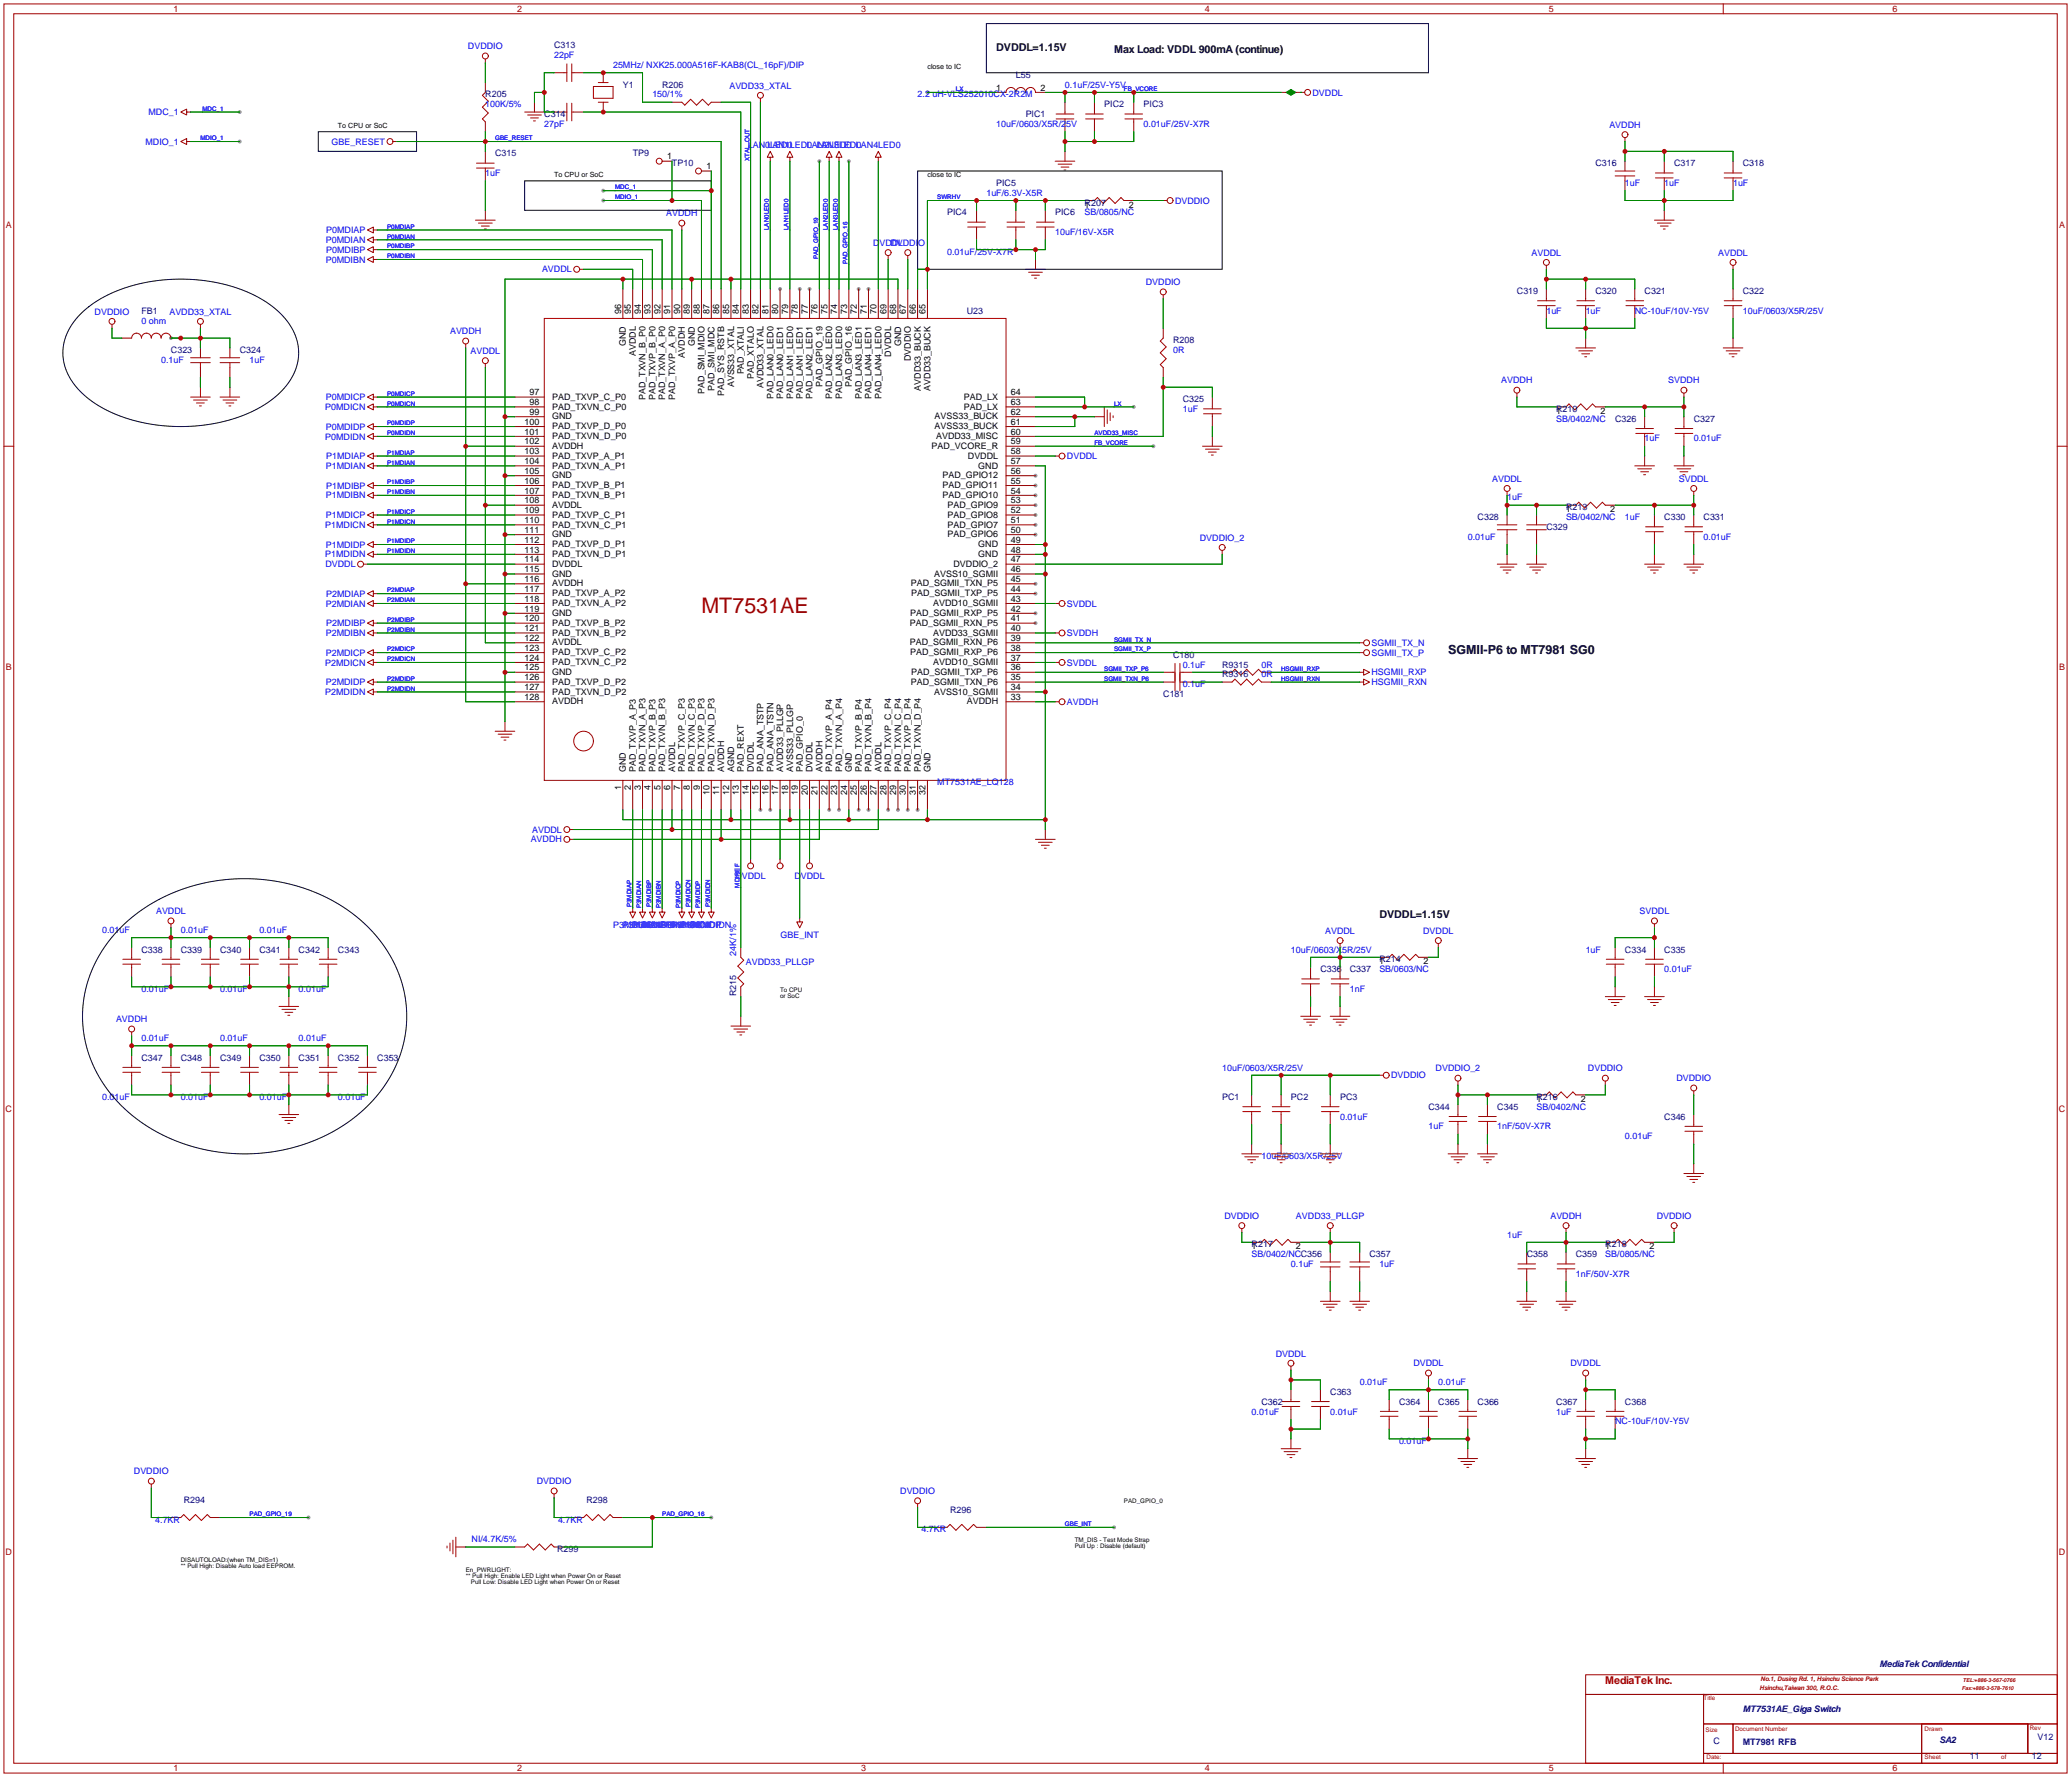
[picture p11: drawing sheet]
<svg xmlns="http://www.w3.org/2000/svg" width="535mm" height="459mm" viewBox="0 0 535 459" stroke-linecap="round" stroke-linejoin="round" font-family="sans-serif">
<defs><g id="words">
<text font-size="5.5" fill="#a00000" x="181.4" y="158.4">MT7531AE</text>
<text font-size="3.2" x="374.4" y="169">SGMII-P6 to MT7981 SG0</text>
<g font-size="2.8">
<text x="257.6" y="13.2">DVDDL=1.15V</text>
<text x="288" y="13.7">Max Load: VDDL 900mA (continue)</text>
<text x="356.6" y="237.2">DVDDL=1.15V</text>
</g>
<text font-size="2.8" fill="#a00000" x="415" y="435.3">MediaTek Inc.</text>
<g font-size="2.3" fill="#a00000">
<text x="44.8" y="3">1</text>
<text x="133.7" y="3">2</text>
<text x="222.6" y="3">3</text>
<text x="311.5" y="3">4</text>
<text x="400.4" y="3">5</text>
<text x="489.3" y="3">6</text>
<text x="1.5" y="58.9">A</text>
<text x="532.4" y="58.9">A</text>
<text x="1.5" y="173.2">B</text>
<text x="532.4" y="173.2">B</text>
<text x="1.5" y="287.5">C</text>
<text x="532.3" y="287.5">C</text>
<text x="1.5" y="401.8">D</text>
<text x="532.3" y="401.8">D</text>
<text x="44.8" y="457.6">1</text>
<text x="133.7" y="457.6">2</text>
<text x="222.6" y="457.6">3</text>
<text x="311.5" y="457.6">4</text>
<text x="400.4" y="457.6">5</text>
<text x="489.3" y="457.6">6</text>
</g>
<g font-size="2.3" fill="#00f">
<text x="121" y="12.7">DVDDIO</text>
<text x="143.3" y="15">22pF</text>
<text x="158.5" y="17.6">25MHz/ NXK25.000A516F-KAB8(CL_16pF)/DIP</text>
<text x="188.6" y="22.9">AVDD33_XTAL</text>
<text x="275.3" y="22.7">0.1uF/25V-Y5V</text>
<text x="38.4" y="29.8">MDC_1</text>
<text x="125.5" y="27.7">100K/5%</text>
<text x="168.7" y="25.2">150/1%</text>
<text x="237.2" y="25.2">2.2 uH-VLS252010CX-2R2M</text>
<text x="339.3" y="24.7">DVDDL</text>
<text x="140.7" y="32.8">27pF</text>
<text x="257.6" y="32.8">10uF/0603/X5R/25V</text>
<text x="295.7" y="32.8">0.01uF/25V-X7R</text>
<text x="416.1" y="33.1">AVDDH</text>
<text x="37.6" y="37.4">MDIO_1</text>
<text x="85.7" y="37.4">GBE_RESET</text>
<text x="193.4" y="38.1">LAN0LED0</text>
<text x="198.4" y="38.1">LAN1LED0 LAN3LED0</text>
<text x="208.6" y="38.1">LAN2LED0 LAN4LED0</text>
<text x="125.5" y="45.5">1uF</text>
<text x="255" y="50.6">1uF/6.3V-X5R</text>
<text x="303.8" y="52.6">DVDDIO</text>
<text x="420.1" y="48.1">1uF</text>
<text x="430.3" y="48.1">1uF</text>
<text x="448.1" y="48.1">1uF</text>
<text x="172.2" y="55.9">AVDDH</text>
<text x="280.4" y="55.7">SB/0805/NC</text>
<text x="84.2" y="62.8">P0MDIAN</text>
<text x="84.4" y="65.3">P0MDIBP</text>
<text x="84.4" y="60.2">P0MDIAP</text>
<text x="225.7" y="63.5">DVDDL</text>
<text x="230.2" y="63.5">DVDDIO</text>
<text x="244.9" y="65.8">0.01uF/25V-X7R</text>
<text x="272.8" y="60.8">10uF/16V-X5R</text>
<text x="84.2" y="67.9">P0MDIBN</text>
<text x="140.1" y="70.4">AVDDL</text>
<text x="395.9" y="66.1">AVDDL</text>
<text x="444.2" y="66.1">AVDDL</text>
<text x="296.2" y="73.7">DVDDIO</text>
<text x="24.5" y="81.3">DVDDIO</text>
<text x="36.6" y="83.6">0 ohm</text>
<text x="43.8" y="81.3">AVDD33_XTAL</text>
<text x="399.8" y="81.1">1uF</text>
<text x="410" y="81.1">1uF</text>
<text x="422.7" y="81.1">NC-10uF/10V-Y5V</text>
<text x="450.6" y="81.1">10uF/0603/X5R/25V</text>
<text x="116.4" y="86.4">AVDDH</text>
<text x="41.7" y="93.8">0.1uF</text>
<text x="64.5" y="93.8">1uF</text>
<text x="121.6" y="91.5">AVDDL</text>
<text x="303.3" y="91.2">0R</text>
<text x="388.1" y="99.1">AVDDH</text>
<text x="431.3" y="99.1">SVDDH</text>
<text x="84.1" y="106">P0MDICN</text>
<text x="84.2" y="103.4">P0MDICP</text>
<text x="305.8" y="106.5">1uF</text>
<text x="84.1" y="113.6">P0MDIDN</text>
<text x="84.2" y="111">P0MDIDP</text>
<text x="402.3" y="109">SB/0402/NC</text>
<text x="84.4" y="118.7">P1MDIAP</text>
<text x="275.8" y="118.7">DVDDL</text>
<text x="425.2" y="114.1">1uF</text>
<text x="437.9" y="114.1">0.01uF</text>
<text x="84.2" y="121.2">P1MDIAN</text>
<text x="385.8" y="124.5">AVDDL</text>
<text x="434" y="124.5">SVDDL</text>
<text x="84.2" y="128.8">P1MDIBN</text>
<text x="84.4" y="126.3">P1MDIBP</text>
<text x="389.6" y="129.3">1uF</text>
<text x="84.1" y="136.4">P1MDICN</text>
<text x="84.2" y="133.9">P1MDICP</text>
<text x="404.9" y="134.4">SB/0402/NC</text>
<text x="420.1" y="134.4">1uF</text>
<text x="84.2" y="141.5">P1MDIDP</text>
<text x="310.2" y="139.7">DVDDIO_2</text>
<text x="379.5" y="139.5">0.01uF</text>
<text x="440.4" y="139.5">0.01uF</text>
<text x="84.1" y="144.1">P1MDIDN</text>
<text x="84.1" y="146.6">DVDDL</text>
<text x="84.4" y="154.2">P2MDIAP</text>
<text x="84.2" y="156.8">P2MDIAN</text>
<text x="84.4" y="161.8">P2MDIBP</text>
<text x="275.8" y="156.8">SVDDL</text>
<text x="84.2" y="164.4">P2MDIBN</text>
<text x="275.8" y="164.4">SVDDH</text>
<text x="354.6" y="166.9">SGMII_TX_N</text>
<text x="84.1" y="172">P2MDICN</text>
<text x="84.2" y="169.5">P2MDICP</text>
<text x="275.8" y="172">SVDDL</text>
<text x="305.8" y="172.5">0.1uF</text>
<text x="326.1" y="172.5">0R</text>
<text x="354.6" y="169.5">SGMII_TX_P</text>
<text x="84.1" y="179.6">P2MDIDN</text>
<text x="84.2" y="177.1">P2MDIDP</text>
<text x="305.8" y="177.6">0.1uF</text>
<text x="326.1" y="175.1">0R</text>
<text x="354.6" y="174.5">HSGMII_RXP</text>
<text x="354.6" y="177.1">HSGMII_RXN</text>
<text x="275.8" y="182.2">AVDDH</text>
<text x="242.3" y="203">MT7531AE_LQ128</text>
<text x="137.6" y="215.2">AVDDL</text>
<text x="137.2" y="217.7">AVDDH</text>
<text x="190.1" y="227.1">DVDDL</text>
<text x="205.4" y="227.1">DVDDL</text>
<text x="40.3" y="236.3">AVDDL</text>
<text x="158.5" y="239.8">P3MDIAP</text>
<text x="161" y="239.8">P3MDIANP3MDICP</text>
<text x="163.6" y="239.8">P3MDIBPP3MDICN</text>
<text x="166.1" y="239.8">P3MDIBNP3MDIDP</text>
<text x="178.7" y="239.8">P3MDIDN</text>
<text x="423.9" y="236.3">SVDDL</text>
<text x="26.4" y="241.1">0.01uF</text>
<text x="46.7" y="241.1">0.01uF</text>
<text x="67.1" y="241.1">0.01uF</text>
<text x="201.8" y="242.4">GBE_INT</text>
<text x="342.6" y="241.3">AVDDL</text>
<text x="367.9" y="241.3">DVDDL</text>
<text x="190.3" y="247" transform="rotate(-90 190.3 247)">24K/1%</text>
<text x="192.8" y="249.5">AVDD33_PLLGP</text>
<text x="333.8" y="246.2">10uF/0603/X5R/25V</text>
<text x="356.6" y="251.3">SB/0603/NC</text>
<text x="410" y="246.2">1uF</text>
<text x="430.3" y="251.3">0.01uF</text>
<text x="36.6" y="256.3">0.01uF</text>
<text x="56.9" y="256.3">0.01uF</text>
<text x="77.2" y="256.3">0.01uF</text>
<text x="349" y="256.3">1nF</text>
<text x="30" y="264.2">AVDDH</text>
<text x="36.6" y="269">0.01uF</text>
<text x="56.9" y="269">0.01uF</text>
<text x="77.2" y="269">0.01uF</text>
<text x="316" y="276.7">10uF/0603/X5R/25V</text>
<text x="359.7" y="278.7">DVDDIO</text>
<text x="371.2" y="276.9">DVDDIO_2</text>
<text x="410.5" y="276.9">DVDDIO</text>
<text x="433.4" y="279.4">DVDDIO</text>
<text x="26.4" y="284.3">0.01uF</text>
<text x="46.7" y="284.3">0.01uF</text>
<text x="67.1" y="284.3">0.01uF</text>
<text x="87.4" y="284.3">0.01uF</text>
<text x="397.3" y="286.8">SB/0402/NC</text>
<text x="346.5" y="289.4">0.01uF</text>
<text x="369.3" y="291.9">1uF</text>
<text x="387.1" y="291.9">1nF/50V-X7R</text>
<text x="326.1" y="299.5">10uF/0603/X5R/25V</text>
<text x="420.1" y="294.4">0.01uF</text>
<text x="316.6" y="315">DVDDIO</text>
<text x="335.1" y="315">AVDD33_PLLGP</text>
<text x="400.8" y="315">AVDDH</text>
<text x="428.3" y="315">DVDDIO</text>
<text x="389.6" y="319.8">1uF</text>
<text x="323.6" y="324.9">SB/0402/NCC356</text>
<text x="333.8" y="327.5">0.1uF</text>
<text x="356.6" y="327.5">1uF</text>
<text x="407.4" y="330">1nF/50V-X7R</text>
<text x="415" y="324.9">SB/0805/NC</text>
<text x="329.8" y="350.6">DVDDL</text>
<text x="365.4" y="353.1">DVDDL</text>
<text x="406" y="353.1">DVDDL</text>
<text x="351.5" y="357.9">0.01uF</text>
<text x="371.9" y="357.9">0.01uF</text>
<text x="323.6" y="365.6">0.01uF</text>
<text x="343.9" y="365.6">0.01uF</text>
<text x="402.3" y="365.6">1uF</text>
<text x="417.6" y="368.1">NC-10uF/10V-Y5V</text>
<text x="361.7" y="373.2">0.01uF</text>
<text x="34.6" y="381">DVDDIO</text>
<text x="138.8" y="383.6">DVDDIO</text>
<text x="232.7" y="386.1">DVDDIO</text>
<text x="40.1" y="393.5">4.7KR</text>
<text x="144.3" y="393.5">4.7KR</text>
<text x="121.9" y="398.6">NI/4.7K/5%</text>
<text x="238.3" y="396">4.7KR</text>
</g>
<g font-size="2.3" fill="#000080">
<text x="143.3" y="12.5">C313</text>
<text x="161" y="22.7">Y1</text>
<text x="171.2" y="22.7">R206</text>
<text x="262.6" y="20.1">L55</text>
<text x="125.5" y="25.2">R205</text>
<text x="285.5" y="27.7">PIC2</text>
<text x="295.7" y="27.7">PIC3</text>
<text x="140.7" y="30.3">C314</text>
<text x="265.2" y="30.3">PIC1</text>
<text x="128" y="40.4">C315</text>
<text x="163.6" y="40.4">TP9</text>
<text x="173.7" y="43">TP10</text>
<text x="412.5" y="43">C316</text>
<text x="432.8" y="43">C317</text>
<text x="450.6" y="43">C318</text>
<text x="257.6" y="48.1">PIC5</text>
<text x="280.4" y="53.1">R207</text>
<text x="244.9" y="55.7">PIC4</text>
<text x="272.8" y="55.7">PIC6</text>
<text x="392.2" y="76">C319</text>
<text x="412.5" y="76">C320</text>
<text x="425.2" y="76">C321</text>
<text x="450.6" y="76">C322</text>
<text x="36.6" y="81.1">FB1</text>
<text x="249.9" y="81.1">U23</text>
<text x="303.3" y="88.7">R208</text>
<text x="44.2" y="91.2">C323</text>
<text x="62" y="91.2">C324</text>
<text x="305.8" y="103.9">C325</text>
<text x="402.3" y="106.5">R210</text>
<text x="417.6" y="109">C326</text>
<text x="437.9" y="109">C327</text>
<text x="404.9" y="131.9">R213</text>
<text x="382" y="134.4">C328</text>
<text x="399.8" y="137">C329</text>
<text x="430.3" y="134.4">C330</text>
<text x="440.4" y="134.4">C331</text>
<text x="303.3" y="170">C180</text>
<text x="316" y="172.5">R9315</text>
<text x="316" y="175.1">R9316</text>
<text x="300.7" y="180.1">C181</text>
<text x="36.6" y="246.2">C338</text>
<text x="46.7" y="246.2">C339</text>
<text x="56.9" y="246.2">C340</text>
<text x="67.1" y="246.2">C341</text>
<text x="77.2" y="246.2">C342</text>
<text x="87.4" y="246.2">C343</text>
<text x="341.4" y="251.3">C336</text>
<text x="349" y="251.3">C337</text>
<text x="356.6" y="248.7">R214</text>
<text x="420.1" y="246.2">C334</text>
<text x="430.3" y="246.2">C335</text>
<text x="190.3" y="257.4" transform="rotate(-90 190.3 257.4)">R215</text>
<text x="36.6" y="274.1">C347</text>
<text x="46.7" y="274.1">C348</text>
<text x="56.9" y="274.1">C349</text>
<text x="67.1" y="274.1">C350</text>
<text x="77.2" y="274.1">C351</text>
<text x="87.4" y="274.1">C352</text>
<text x="97.5" y="274.1">C353</text>
<text x="316" y="284.3">PC1</text>
<text x="333.8" y="284.3">PC2</text>
<text x="346.5" y="284.3">PC3</text>
<text x="369.3" y="286.8">C344</text>
<text x="387.1" y="286.8">C345</text>
<text x="397.3" y="284.3">R216</text>
<text x="430.3" y="289.4">C346</text>
<text x="323.6" y="322.4">R217</text>
<text x="415" y="322.4">R218</text>
<text x="354.1" y="324.9">C357</text>
<text x="394.7" y="324.9">C358</text>
<text x="407.4" y="324.9">C359</text>
<text x="326.1" y="363">C362</text>
<text x="343.9" y="360.5">C363</text>
<text x="361.7" y="363">C364</text>
<text x="371.9" y="363">C365</text>
<text x="382" y="363">C366</text>
<text x="402.3" y="363">C367</text>
<text x="420.1" y="363">C368</text>
<text x="47.5" y="388.4">R294</text>
<text x="151.6" y="388.4">R298</text>
<text x="245.6" y="391">R296</text>
<text x="144" y="401.1">R299</text>
<text x="485.9" y="430.8">MediaTek Confidential</text>
<text x="450.6" y="442.5">MT7531AE_Giga Switch</text>
<text x="526.8" y="449.6">V12</text>
<text x="443" y="450.6">C</text>
<text x="450.6" y="450.9">MT7981 RFB</text>
<text x="501.4" y="450.4">SA2</text>
<text x="509.3" y="454.5">11</text>
<text x="525.3" y="454.5">12</text>
</g>
<g font-size="2.3">
<text x="257.5" y="23.4">1</text>
<text x="269" y="23.4">2</text>
<text x="172.5" y="41.2">1</text>
<text x="182.6" y="43.7">1</text>
<text x="280.4" y="53.7">1</text>
<text x="291.8" y="53.7">2</text>
<text x="160.6" y="81" transform="rotate(-90 160.6 81)">96</text>
<text x="163.1" y="81" transform="rotate(-90 163.1 81)">95</text>
<text x="165.7" y="81" transform="rotate(-90 165.7 81)">94</text>
<text x="168.2" y="81" transform="rotate(-90 168.2 81)">93</text>
<text x="170.7" y="81" transform="rotate(-90 170.7 81)">92</text>
<text x="173.3" y="81" transform="rotate(-90 173.3 81)">91</text>
<text x="175.8" y="81" transform="rotate(-90 175.8 81)">90</text>
<text x="178.4" y="81" transform="rotate(-90 178.4 81)">89</text>
<text x="180.9" y="81" transform="rotate(-90 180.9 81)">88</text>
<text x="183.4" y="81" transform="rotate(-90 183.4 81)">87</text>
<text x="186" y="81" transform="rotate(-90 186 81)">86</text>
<text x="188.5" y="81" transform="rotate(-90 188.5 81)">85</text>
<text x="191.1" y="81" transform="rotate(-90 191.1 81)">84</text>
<text x="193.6" y="81" transform="rotate(-90 193.6 81)">83</text>
<text x="196.1" y="81" transform="rotate(-90 196.1 81)">82</text>
<text x="198.7" y="81" transform="rotate(-90 198.7 81)">81</text>
<text x="201.2" y="81" transform="rotate(-90 201.2 81)">80</text>
<text x="203.8" y="81" transform="rotate(-90 203.8 81)">79</text>
<text x="206.3" y="81" transform="rotate(-90 206.3 81)">78</text>
<text x="208.8" y="81" transform="rotate(-90 208.8 81)">77</text>
<text x="211.4" y="81" transform="rotate(-90 211.4 81)">76</text>
<text x="213.9" y="81" transform="rotate(-90 213.9 81)">75</text>
<text x="216.5" y="81" transform="rotate(-90 216.5 81)">74</text>
<text x="219" y="81" transform="rotate(-90 219 81)">73</text>
<text x="221.5" y="81" transform="rotate(-90 221.5 81)">72</text>
<text x="224.1" y="81" transform="rotate(-90 224.1 81)">71</text>
<text x="226.6" y="81" transform="rotate(-90 226.6 81)">70</text>
<text x="229.2" y="81" transform="rotate(-90 229.2 81)">69</text>
<text x="231.7" y="81" transform="rotate(-90 231.7 81)">68</text>
<text x="234.2" y="81" transform="rotate(-90 234.2 81)">67</text>
<text x="236.8" y="81" transform="rotate(-90 236.8 81)">66</text>
<text x="239.3" y="81" transform="rotate(-90 239.3 81)">65</text>
<text x="161.8" y="89.5" transform="rotate(-90 161.8 89.5)">GND</text>
<text x="179.6" y="89.5" transform="rotate(-90 179.6 89.5)">GND</text>
<text x="233" y="89.5" transform="rotate(-90 233 89.5)">GND</text>
<text x="164.4" y="92" transform="rotate(-90 164.4 92)">AVDDL</text>
<text x="177.1" y="92.4" transform="rotate(-90 177.1 92.4)">AVDDH</text>
<text x="230.4" y="92.2" transform="rotate(-90 230.4 92.2)">DVDDL</text>
<text x="235.5" y="93.3" transform="rotate(-90 235.5 93.3)">DVDDIO</text>
<text x="182.2" y="101.8" transform="rotate(-90 182.2 101.8)">PAD_SMI_MDIO</text>
<text x="184.7" y="101" transform="rotate(-90 184.7 101)">PAD_SMI_MDC</text>
<text x="189.8" y="100.1" transform="rotate(-90 189.8 100.1)">AVSS33_XTAL</text>
<text x="192.3" y="96.8" transform="rotate(-90 192.3 96.8)">PAD_XTALI</text>
<text x="194.9" y="97.9" transform="rotate(-90 194.9 97.9)">PAD_XTALO</text>
<text x="197.4" y="100.4" transform="rotate(-90 197.4 100.4)">AVDD33_XTAL</text>
<text x="212.6" y="100" transform="rotate(-90 212.6 100)">PAD_GPIO_19</text>
<text x="220.3" y="100" transform="rotate(-90 220.3 100)">PAD_GPIO_16</text>
<text x="238" y="101" transform="rotate(-90 238 101)">AVDD33_BUCK</text>
<text x="240.6" y="101" transform="rotate(-90 240.6 101)">AVDD33_BUCK</text>
<text x="136.9" y="102.2">97</text>
<text x="136.9" y="104.7">98</text>
<text x="136.9" y="107.2">99</text>
<text x="142.7" y="103.3">PAD_TXVP_C_P0</text>
<text x="142.7" y="105.8">PAD_TXVN_C_P0</text>
<text x="166.9" y="103.4" transform="rotate(-90 166.9 103.4)">PAD_TXVN_B_P0</text>
<text x="169.5" y="103.3" transform="rotate(-90 169.5 103.3)">PAD_TXVP_B_P0</text>
<text x="172" y="103.4" transform="rotate(-90 172 103.4)">PAD_TXVN_A_P0</text>
<text x="174.5" y="103.3" transform="rotate(-90 174.5 103.3)">PAD_TXVP_A_P0</text>
<text x="187.2" y="102.4" transform="rotate(-90 187.2 102.4)">PAD_SYS_RSTB</text>
<text x="199.9" y="103.2" transform="rotate(-90 199.9 103.2)">PAD_LAN0_LED0</text>
<text x="202.5" y="103.2" transform="rotate(-90 202.5 103.2)">PAD_LAN0_LED1</text>
<text x="205" y="103.2" transform="rotate(-90 205 103.2)">PAD_LAN1_LED0</text>
<text x="207.6" y="103.2" transform="rotate(-90 207.6 103.2)">PAD_LAN1_LED1</text>
<text x="210.1" y="103.2" transform="rotate(-90 210.1 103.2)">PAD_LAN2_LED1</text>
<text x="215.2" y="103.2" transform="rotate(-90 215.2 103.2)">PAD_LAN2_LED0</text>
<text x="217.7" y="103.2" transform="rotate(-90 217.7 103.2)">PAD_LAN3_LED0</text>
<text x="222.8" y="103.2" transform="rotate(-90 222.8 103.2)">PAD_LAN3_LED1</text>
<text x="225.3" y="103.2" transform="rotate(-90 225.3 103.2)">PAD_LAN4_LED1</text>
<text x="227.9" y="103.2" transform="rotate(-90 227.9 103.2)">PAD_LAN4_LED0</text>
<text x="249.2" y="103.3">PAD_LX</text>
<text x="249.2" y="105.8">PAD_LX</text>
<text x="261.4" y="102.2">64</text>
<text x="261.4" y="104.7">63</text>
<text x="261.4" y="107.2">62</text>
<text x="402.3" y="107">1</text>
<text x="413.8" y="107">2</text>
<text x="135.6" y="112.3">101</text>
<text x="135.6" y="109.8">100</text>
<text x="142.7" y="113.5">PAD_TXVN_D_P0</text>
<text x="142.7" y="110.9">PAD_TXVP_D_P0</text>
<text x="142.7" y="108.4">GND</text>
<text x="241.6" y="108.4">AVSS33_BUCK</text>
<text x="241.6" y="110.9">AVSS33_BUCK</text>
<text x="242" y="113.5">AVDD33_MISC</text>
<text x="261.4" y="109.8">61</text>
<text x="261.4" y="112.3">60</text>
<text x="135.6" y="119.9">104</text>
<text x="135.6" y="117.4">103</text>
<text x="135.6" y="114.9">102</text>
<text x="142.7" y="118.5">PAD_TXVP_A_P1</text>
<text x="142.7" y="116">AVDDH</text>
<text x="240.9" y="116">PAD_VCORE_R</text>
<text x="250.2" y="118.5">DVDDL</text>
<text x="261.4" y="119.9">57</text>
<text x="261.4" y="114.9">59</text>
<text x="261.4" y="117.4">58</text>
<text x="135.6" y="125">106</text>
<text x="135.6" y="122.5">105</text>
<text x="142.7" y="121.1">PAD_TXVN_A_P1</text>
<text x="142.7" y="123.6">GND</text>
<text x="243.7" y="123.6">PAD_GPIO12</text>
<text x="252.9" y="121.1">GND</text>
<text x="261.4" y="122.5">56</text>
<text x="261.4" y="125">55</text>
<text x="135.6" y="127.6">107</text>
<text x="135.6" y="130.1">108</text>
<text x="142.7" y="126.2">PAD_TXVP_B_P1</text>
<text x="142.7" y="128.7">PAD_TXVN_B_P1</text>
<text x="142.7" y="131.2">AVDDL</text>
<text x="243.7" y="126.2">PAD_GPIO11</text>
<text x="243.7" y="128.7">PAD_GPIO10</text>
<text x="245" y="131.2">PAD_GPIO9</text>
<text x="261.4" y="127.6">54</text>
<text x="261.4" y="130.1">53</text>
<text x="135.6" y="132.6">109</text>
<text x="135.6" y="135.2">110</text>
<text x="135.6" y="137.7">111</text>
<text x="142.7" y="133.8">PAD_TXVP_C_P1</text>
<text x="142.7" y="136.3">PAD_TXVN_C_P1</text>
<text x="245" y="133.8">PAD_GPIO8</text>
<text x="245" y="136.3">PAD_GPIO7</text>
<text x="261.4" y="132.6">52</text>
<text x="261.4" y="135.2">51</text>
<text x="261.4" y="137.7">50</text>
<text x="404.9" y="132.4">1</text>
<text x="416.3" y="132.4">2</text>
<text x="135.6" y="140.3">112</text>
<text x="135.6" y="142.8">113</text>
<text x="142.7" y="141.4">PAD_TXVP_D_P1</text>
<text x="142.7" y="143.9">PAD_TXVN_D_P1</text>
<text x="142.7" y="138.9">GND</text>
<text x="245" y="138.9">PAD_GPIO6</text>
<text x="252.9" y="141.4">GND</text>
<text x="252.9" y="143.9">GND</text>
<text x="261.4" y="140.3">49</text>
<text x="261.4" y="142.8">48</text>
<text x="135.6" y="147.9">115</text>
<text x="135.6" y="145.3">114</text>
<text x="142.7" y="149">GND</text>
<text x="142.7" y="146.5">DVDDL</text>
<text x="241.5" y="149">AVSS10_SGMII</text>
<text x="246.5" y="146.5">DVDDIO_2</text>
<text x="261.4" y="145.3">47</text>
<text x="261.4" y="147.9">46</text>
<text x="135.6" y="153">117</text>
<text x="135.6" y="155.5">118</text>
<text x="135.6" y="150.4">116</text>
<text x="142.7" y="154.1">PAD_TXVP_A_P2</text>
<text x="142.7" y="151.6">AVDDH</text>
<text x="235.5" y="151.6">PAD_SGMII_TXN_P5</text>
<text x="235.6" y="154.1">PAD_SGMII_TXP_P5</text>
<text x="261.4" y="155.5">43</text>
<text x="261.4" y="150.4">45</text>
<text x="261.4" y="153">44</text>
<text x="135.6" y="160.6">120</text>
<text x="135.6" y="158">119</text>
<text x="142.7" y="156.6">PAD_TXVN_A_P2</text>
<text x="142.7" y="161.7">PAD_TXVP_B_P2</text>
<text x="142.7" y="159.2">GND</text>
<text x="235.2" y="161.7">PAD_SGMII_RXN_P5</text>
<text x="235.3" y="159.2">PAD_SGMII_RXP_P5</text>
<text x="241.3" y="156.6">AVDD10_SGMII</text>
<text x="261.4" y="160.6">41</text>
<text x="261.4" y="158">42</text>
<text x="135.6" y="163.1">121</text>
<text x="135.6" y="165.7">122</text>
<text x="142.7" y="164.3">PAD_TXVN_B_P2</text>
<text x="142.7" y="166.8">AVDDL</text>
<text x="235.2" y="166.8">PAD_SGMII_RXN_P6</text>
<text x="241.3" y="164.3">AVDD33_SGMII</text>
<text x="261.4" y="165.7">39</text>
<text x="261.4" y="163.1">40</text>
<text x="135.6" y="168.2">123</text>
<text x="135.6" y="170.7">124</text>
<text x="135.6" y="173.3">125</text>
<text x="142.7" y="169.3">PAD_TXVP_C_P2</text>
<text x="142.7" y="171.9">PAD_TXVN_C_P2</text>
<text x="235.3" y="169.3">PAD_SGMII_RXP_P6</text>
<text x="241.3" y="171.9">AVDD10_SGMII</text>
<text x="261.4" y="173.3">36</text>
<text x="261.4" y="170.7">37</text>
<text x="261.4" y="168.2">38</text>
<text x="135.6" y="175.8">126</text>
<text x="135.6" y="178.4">127</text>
<text x="142.7" y="177">PAD_TXVP_D_P2</text>
<text x="142.7" y="179.5">PAD_TXVN_D_P2</text>
<text x="142.7" y="174.4">GND</text>
<text x="235.5" y="177">PAD_SGMII_TXN_P6</text>
<text x="235.6" y="174.4">PAD_SGMII_TXP_P6</text>
<text x="241.5" y="179.5">AVSS10_SGMII</text>
<text x="261.4" y="175.8">35</text>
<text x="261.4" y="178.4">34</text>
<text x="135.6" y="180.9">128</text>
<text x="142.7" y="182">AVDDH</text>
<text x="250" y="182">AVDDH</text>
<text x="261.4" y="180.9">33</text>
<text x="161.8" y="199.5" transform="rotate(-90 161.8 199.5)">GND</text>
<text x="164.4" y="199.5" transform="rotate(-90 164.4 199.5)">PAD_TXVP_A_P3</text>
<text x="166.9" y="199.5" transform="rotate(-90 166.9 199.5)">PAD_TXVN_A_P3</text>
<text x="169.5" y="199.5" transform="rotate(-90 169.5 199.5)">PAD_TXVP_B_P3</text>
<text x="172" y="199.5" transform="rotate(-90 172 199.5)">PAD_TXVN_B_P3</text>
<text x="174.5" y="199.5" transform="rotate(-90 174.5 199.5)">AVDDL</text>
<text x="177.1" y="199.5" transform="rotate(-90 177.1 199.5)">PAD_TXVP_C_P3</text>
<text x="179.6" y="199.5" transform="rotate(-90 179.6 199.5)">PAD_TXVN_C_P3</text>
<text x="182.2" y="199.5" transform="rotate(-90 182.2 199.5)">PAD_TXVP_D_P3</text>
<text x="184.7" y="199.5" transform="rotate(-90 184.7 199.5)">PAD_TXVN_D_P3</text>
<text x="187.2" y="199.5" transform="rotate(-90 187.2 199.5)">AVDDH</text>
<text x="189.8" y="199.5" transform="rotate(-90 189.8 199.5)">AGND</text>
<text x="192.3" y="199.5" transform="rotate(-90 192.3 199.5)">PAD_REXT</text>
<text x="194.9" y="199.5" transform="rotate(-90 194.9 199.5)">DVDDL</text>
<text x="197.4" y="199.5" transform="rotate(-90 197.4 199.5)">PAD_ANA_TSTP</text>
<text x="199.9" y="199.5" transform="rotate(-90 199.9 199.5)">PAD_ANA_TSTN</text>
<text x="202.5" y="199.5" transform="rotate(-90 202.5 199.5)">AVDD33_PLLGP</text>
<text x="205" y="199.5" transform="rotate(-90 205 199.5)">AVSS33_PLLGP</text>
<text x="207.6" y="199.5" transform="rotate(-90 207.6 199.5)">PAD_GPIO_0</text>
<text x="210.1" y="199.5" transform="rotate(-90 210.1 199.5)">DVDDL</text>
<text x="212.6" y="199.5" transform="rotate(-90 212.6 199.5)">AVDDH</text>
<text x="215.2" y="199.5" transform="rotate(-90 215.2 199.5)">PAD_TXVP_A_P4</text>
<text x="217.7" y="199.5" transform="rotate(-90 217.7 199.5)">PAD_TXVN_A_P4</text>
<text x="220.3" y="199.5" transform="rotate(-90 220.3 199.5)">GND</text>
<text x="222.8" y="199.5" transform="rotate(-90 222.8 199.5)">PAD_TXVP_B_P4</text>
<text x="225.3" y="199.5" transform="rotate(-90 225.3 199.5)">PAD_TXVN_B_P4</text>
<text x="227.9" y="199.5" transform="rotate(-90 227.9 199.5)">AVDDL</text>
<text x="230.4" y="199.5" transform="rotate(-90 230.4 199.5)">PAD_TXVP_C_P4</text>
<text x="233" y="199.5" transform="rotate(-90 233 199.5)">PAD_TXVN_C_P4</text>
<text x="235.5" y="199.5" transform="rotate(-90 235.5 199.5)">PAD_TXVP_D_P4</text>
<text x="238" y="199.5" transform="rotate(-90 238 199.5)">PAD_TXVN_D_P4</text>
<text x="240.6" y="199.5" transform="rotate(-90 240.6 199.5)">GND</text>
<text x="160.6" y="204.2" transform="rotate(-90 160.6 204.2)">1</text>
<text x="163.1" y="204.2" transform="rotate(-90 163.1 204.2)">2</text>
<text x="165.7" y="204.2" transform="rotate(-90 165.7 204.2)">3</text>
<text x="168.2" y="204.2" transform="rotate(-90 168.2 204.2)">4</text>
<text x="170.7" y="204.2" transform="rotate(-90 170.7 204.2)">5</text>
<text x="173.3" y="204.2" transform="rotate(-90 173.3 204.2)">6</text>
<text x="175.8" y="204.2" transform="rotate(-90 175.8 204.2)">7</text>
<text x="178.4" y="204.2" transform="rotate(-90 178.4 204.2)">8</text>
<text x="180.9" y="204.2" transform="rotate(-90 180.9 204.2)">9</text>
<text x="183.4" y="205.5" transform="rotate(-90 183.4 205.5)">10</text>
<text x="186" y="205.5" transform="rotate(-90 186 205.5)">11</text>
<text x="188.5" y="205.5" transform="rotate(-90 188.5 205.5)">12</text>
<text x="191.1" y="205.5" transform="rotate(-90 191.1 205.5)">13</text>
<text x="193.6" y="205.5" transform="rotate(-90 193.6 205.5)">14</text>
<text x="196.1" y="205.5" transform="rotate(-90 196.1 205.5)">15</text>
<text x="198.7" y="205.5" transform="rotate(-90 198.7 205.5)">16</text>
<text x="201.2" y="205.5" transform="rotate(-90 201.2 205.5)">17</text>
<text x="203.8" y="205.5" transform="rotate(-90 203.8 205.5)">18</text>
<text x="206.3" y="205.5" transform="rotate(-90 206.3 205.5)">19</text>
<text x="208.8" y="205.5" transform="rotate(-90 208.8 205.5)">20</text>
<text x="211.4" y="205.5" transform="rotate(-90 211.4 205.5)">21</text>
<text x="213.9" y="205.5" transform="rotate(-90 213.9 205.5)">22</text>
<text x="216.5" y="205.5" transform="rotate(-90 216.5 205.5)">23</text>
<text x="219" y="205.5" transform="rotate(-90 219 205.5)">24</text>
<text x="221.5" y="205.5" transform="rotate(-90 221.5 205.5)">25</text>
<text x="224.1" y="205.5" transform="rotate(-90 224.1 205.5)">26</text>
<text x="226.6" y="205.5" transform="rotate(-90 226.6 205.5)">27</text>
<text x="229.2" y="205.5" transform="rotate(-90 229.2 205.5)">28</text>
<text x="231.7" y="205.5" transform="rotate(-90 231.7 205.5)">29</text>
<text x="234.2" y="205.5" transform="rotate(-90 234.2 205.5)">30</text>
<text x="236.8" y="205.5" transform="rotate(-90 236.8 205.5)">31</text>
<text x="239.3" y="205.5" transform="rotate(-90 239.3 205.5)">32</text>
<text x="356.6" y="249.2">1</text>
<text x="368" y="249.2">2</text>
<text x="397.2" y="284.8">1</text>
<text x="408.7" y="284.8">2</text>
<text x="323.6" y="322.9">1</text>
<text x="335" y="322.9">2</text>
<text x="415" y="322.9">1</text>
<text x="426.5" y="322.9">2</text>
</g>
<g font-size="1.8">
<text x="239.8" y="17.9">close to IC</text>
<text x="87.4" y="33.2">To CPU or SoC</text>
<text x="143.3" y="45.9">To CPU or SoC</text>
<text x="239.8" y="45.9">close to IC</text>
</g>
<g font-size="1.6" fill="#00f">
<text x="247.1" y="23.6">LX</text>
<text x="290.6" y="23.6">FB_VCORE</text>
<text x="52.3" y="28.6">MDC_1</text>
<text x="51.8" y="36.3">MDIO_1</text>
<text x="128" y="36.3">GBE_RESET</text>
<text x="193.7" y="41.7" transform="rotate(-90 193.7 41.7)">XTAL_OUT</text>
<text x="159" y="49">MDC_1</text>
<text x="159" y="51.5">MDIO_1</text>
<text x="242.3" y="51.5">SWRHV</text>
<text x="100.1" y="59.1">P0MDIAP</text>
<text x="198.8" y="59.4" transform="rotate(-90 198.8 59.4)">LAN0LED0</text>
<text x="203.9" y="59.4" transform="rotate(-90 203.9 59.4)">LAN1LED0</text>
<text x="214.1" y="59.4" transform="rotate(-90 214.1 59.4)">LAN2LED0</text>
<text x="216.6" y="59.4" transform="rotate(-90 216.6 59.4)">LAN3LED0</text>
<text x="100.1" y="64.2">P0MDIBP</text>
<text x="100.1" y="61.7">P0MDIAN</text>
<text x="100.1" y="66.7">P0MDIBN</text>
<text x="211.5" y="67.1" transform="rotate(-90 211.5 67.1)">PAD_GPIO_19</text>
<text x="219.1" y="68.3" transform="rotate(-90 219.1 68.3)">PAD_GPIO_16</text>
<text x="100.1" y="102.3">P0MDICP</text>
<text x="100.1" y="104.8">P0MDICN</text>
<text x="288" y="104.8">LX</text>
<text x="100.1" y="112.5">P0MDIDN</text>
<text x="100.1" y="109.9">P0MDIDP</text>
<text x="283" y="112.5">AVDD33_MISC</text>
<text x="100.1" y="117.5">P1MDIAP</text>
<text x="283" y="115">FB_VCORE</text>
<text x="100.1" y="125.2">P1MDIBP</text>
<text x="100.1" y="120.1">P1MDIAN</text>
<text x="100.1" y="127.7">P1MDIBN</text>
<text x="100.1" y="132.8">P1MDICP</text>
<text x="100.1" y="135.3">P1MDICN</text>
<text x="100.1" y="140.4">P1MDIDP</text>
<text x="100.1" y="142.9">P1MDIDN</text>
<text x="100.1" y="155.6">P2MDIAN</text>
<text x="100.1" y="153.1">P2MDIAP</text>
<text x="100.1" y="160.7">P2MDIBP</text>
<text x="100.1" y="163.3">P2MDIBN</text>
<text x="288" y="165.8">SGMII_TX_N</text>
<text x="100.1" y="168.3">P2MDICP</text>
<text x="100.1" y="170.9">P2MDICN</text>
<text x="285.5" y="173.4">SGMII_TXP_P6</text>
<text x="288" y="168.3">SGMII_TX_P</text>
<text x="331.2" y="173.4">HSGMII_RXP</text>
<text x="100.1" y="176">P2MDIDP</text>
<text x="100.1" y="178.5">P2MDIDN</text>
<text x="285.5" y="176">SGMII_TXN_P6</text>
<text x="331.2" y="176">HSGMII_RXN</text>
<text x="191.2" y="229.4" transform="rotate(-90 191.2 229.4)">MDIREF</text>
<text x="163.3" y="234.4" transform="rotate(-90 163.3 234.4)">P3MDIAP</text>
<text x="165.8" y="234.7" transform="rotate(-90 165.8 234.7)">P3MDIAN</text>
<text x="168.3" y="234.4" transform="rotate(-90 168.3 234.4)">P3MDIBP</text>
<text x="170.9" y="234.7" transform="rotate(-90 170.9 234.7)">P3MDIBN</text>
<text x="176" y="234.7" transform="rotate(-90 176 234.7)">P3MDICP</text>
<text x="178.5" y="234.4" transform="rotate(-90 178.5 234.4)">P3MDICN</text>
<text x="181" y="234.7" transform="rotate(-90 181 234.7)">P3MDIDP</text>
<text x="183.6" y="234.4" transform="rotate(-90 183.6 234.4)">P3MDIDN</text>
<text x="64.5" y="391.9">PAD_GPIO_19</text>
<text x="171.2" y="391.9">PAD_GPIO_16</text>
<text x="275.3" y="394.4">GBE_INT</text>
</g>
<g font-size="1.6">
<text x="201.7" y="256.3">To CPU</text>
<text x="201.7" y="257.9">or SoC</text>
<text x="290.6" y="388.5">PAD_GPIO_0</text>
<text x="277.9" y="398.6">TM_DIS - Test Mode Strap</text>
<text x="277.9" y="400.2">Pull Up : Disable (default)</text>
<text x="46.7" y="403.6">DISAUTOLOAD:(when TM_DIS=1)</text>
<text x="46.7" y="405.2">** Pull High: Disable Auto load EEPROM.</text>
<text x="120.4" y="406.2">En_PWRLIGHT:</text>
<text x="120.4" y="407.8">** Pull High: Enable LED Light when Power On or Reset</text>
<text x="121.7" y="409.4">Pull Low: Disable LED Light when Power On or Reset</text>
</g>
<g font-size="1.6" fill="#a00000">
<text x="454.9" y="436.8">Hsinchu,Taiwan 300, R.O.C.</text>
<text x="455.2" y="434.5">No.1, Dusing Rd. 1, Hsinchu Science Park</text>
<text x="440.4" y="439.3">Title</text>
<text x="440.9" y="447.5">Size</text>
<text x="448.6" y="447.2">Document Number</text>
<text x="497.6" y="447.2">Drawn</text>
<text x="524.8" y="447">Rev</text>
<text x="441.2" y="454.6">Date:</text>
<text x="497.6" y="454.6">Sheet</text>
<text x="517.4" y="454.6">of</text>
</g>
<g font-size="1.4" fill="#a00000">
<text x="507.2" y="436.9">Fax:+886-3-578-7610</text>
<text x="507.5" y="434.6">TEL:+886-3-567-0766</text>
</g>
</g></defs>
<g fill="#999">
<circle cx="222" cy="74.7" r=".51"/>
<circle cx="199.1" cy="209.3" r=".51"/>
<circle cx="196.6" cy="209.3" r=".51"/>
<circle cx="209.3" cy="74.7" r=".51"/>
<circle cx="206.8" cy="74.7" r=".51"/>
<circle cx="201.7" cy="74.7" r=".51"/>
<circle cx="267.7" cy="161" r=".51"/>
<circle cx="267.7" cy="122.9" r=".51"/>
<circle cx="267.7" cy="125.5" r=".51"/>
<circle cx="267.7" cy="128" r=".51"/>
<circle cx="267.7" cy="130.6" r=".51"/>
<circle cx="267.7" cy="133.1" r=".51"/>
<circle cx="267.7" cy="135.6" r=".51"/>
<circle cx="267.7" cy="138.2" r=".51"/>
<circle cx="267.7" cy="150.9" r=".51"/>
<circle cx="267.7" cy="158.5" r=".51"/>
<circle cx="224.5" cy="74.7" r=".51"/>
<circle cx="214.4" cy="209.3" r=".51"/>
<circle cx="216.9" cy="209.3" r=".51"/>
<circle cx="222" cy="209.3" r=".51"/>
<circle cx="224.5" cy="209.3" r=".51"/>
<circle cx="229.6" cy="209.3" r=".51"/>
<circle cx="232.2" cy="209.3" r=".51"/>
<circle cx="234.7" cy="209.3" r=".51"/>
<circle cx="237.2" cy="209.3" r=".51"/>
<circle cx="267.7" cy="153.4" r=".51"/>
<circle cx="219.5" cy="41.7" r=".51"/>
<circle cx="239.8" cy="23.9" r=".51"/>
<circle cx="156" cy="49.3" r=".51"/>
<circle cx="211.8" cy="41.7" r=".51"/>
<circle cx="156" cy="51.8" r=".51"/>
<circle cx="62" cy="36.6" r=".51"/>
<circle cx="62" cy="29" r=".51"/>
<circle cx="298.2" cy="115.3" r=".51"/>
<circle cx="288" cy="394.7" r=".51"/>
<circle cx="79.8" cy="392.2" r=".51"/>
<circle cx="293.1" cy="105.2" r=".51"/>
<circle cx="44.2" cy="87.4" r=".51"/>
<circle cx="183.9" cy="392.2" r=".51"/>
</g>
<g fill="none" stroke="#a10000" stroke-width=".26">
<path d="M1 1h533.4v457.2h-533.4zM3.6 3.6h528.3v452.1h-528.3zM125.5 15.2v1.1M145.8 18.8h.8M146.6 16.5v4.6M147.8 18.8h.5M147.8 16.5v4.6M445.5 1v2.6M48.3 36.6v-.8l-1.6 .8 1.6 .7v-.7h1M48.3 29v-.8l-1.6 .8 1.6 .7v-.7h1M101.6 36.6h1M125.5 23.9l-.8 .7 1.5 1.6-1.5 1.5 1.5 1.5-1.5 1.5 .8 .8"/>
<path d="M135.6 29h5.1M136.4 29.7h3.6M137.2 30.5h2M137.9 31.2h.5M138.2 26.4v2.6M145.8 29h.8M146.6 26.7v4.5M147.8 26.7v4.5M147.8 29h.5M153.4 22.4h5.1v3h-5.1zM154.7 26.4h2.5M154.7 21.3h2.5"/>
<path d="M176.3 26.4l.7 .8 1.6-1.5 1.5 1.5 1.5-1.5 1.5 1.5 .8-.8M196.6 25.4v1M260.1 23.9a1.27 1.27 0 0 1 1.3-1.3 1.27 1.27 0 0 1 1.2 1.3 1.27 1.27 0 0 1 1.3-1.3 1.27 1.27 0 0 1 1.3 1.3 1.27 1.27 0 0 1 1.2-1.3 1.27 1.27 0 0 1 1.3 1.3M273 30.7h4.6M273 29.5h4.6M275.3 29v.5M275.3 30.7v.8M275.3 39.1v2.6M280.7 30.7h4.5M280.7 29.5h4.5M283 29v.5M283 30.7v.8"/>
<path d="M290.8 30.7h4.6M290.8 29.5h4.6M293.1 29v.5M293.1 30.7v.8M336.3 23.9h1M420.1 35.6v1M96.5 59.4v-.7l-1.5 .7 1.5 .8v-.8h1M122.9 56.9h5.1M123.2 43.4h4.6M123.2 42.2h4.6M123.7 57.7h3.6M124.5 58.4h2"/>
<path d="M125.2 59.2h.5M125.5 41.7v.5M125.5 43.4v.8M125.5 54.4v2.5M176.3 58.4v1M199.1 40.6h.8l-.8-1.5-.7 1.5h.7v1.1M204.2 40.6h.8l-.8-1.5-.7 1.5h.7v1.1M214.4 40.6h.7l-.7-1.5-.8 1.5h.8v1.1M216.9 40.6h.8l-.8-1.5-.7 1.5h.7v1.1M227.1 40.6h.7l-.7-1.5-.8 1.5h.8v1.1M250.2 58.7h4.6M250.2 57.4h4.6"/>
<path d="M252.5 56.9v.5M252.5 58.7v.7M260.3 58.7h4.6M260.3 57.4h4.6M262.6 56.9v.5M262.6 58.7v.7M268 58.7h4.5M268 57.4h4.5M270.3 56.9v.5M270.3 58.7v.7M272.8 41.7h5.1M273.6 42.4h3.5"/>
<path d="M274.3 43.2h2.1M275.1 43.9h.5M283 51.8l.7-.7 1.5 1.5 1.6-1.5 1.5 1.5 1.5-1.5 .8 .7M300.7 51.8h1.1M417.6 44.2h5.1M417.6 45.5h5.1M420.1 45.5v1.2M427.7 56.9h5.1M428 46h4.6M428 44.7h4.6M428.5 57.7h3.6M429.3 58.4h2"/>
<path d="M430 59.2h.5M430.3 44.2v.5M430.3 46v.7M430.3 54.4v2.5M445.8 46h4.5M445.8 44.7h4.5M448.1 44.2v.5M448.1 46v.7M96.5 64.5v-.7l-1.5 .7 1.5 .8v-.8h1M96.5 62v-.8l-1.5 .8 1.5 .7v-.7h1M96.5 67.1v-.8l-1.5 .8 1.5 .7v-.7h1M149.9 69.6h1"/>
<path d="M229.6 66v1.1M234.7 66v1.1M265.2 69.6h5.1M265.9 70.4h3.6M266.7 71.1h2M267.5 71.9h.5M267.7 67.1v2.5M300.7 76.2v1M397.5 79h4.6M397.5 77.7h4.6M399.8 68.6v1M399.8 77.2v.5"/>
<path d="M399.8 79v.8M407.7 79h4.5M407.7 77.7h4.5M410 77.2v.5M410 79v.8M420.4 79h4.5M420.4 77.7h4.5M422.7 77.2v.5M422.7 79v.8M445.8 79h4.5M445.8 77.7h4.5M448.1 68.6v1"/>
<path d="M448.1 77.2v.5M448.1 79v.8M29 83.8v1M34 87.4a1.27 1.27 0 0 1 1.3-1.3 1.27 1.27 0 0 1 1.3 1.3 1.27 1.27 0 0 1 1.2-1.3 1.27 1.27 0 0 1 1.3 1.3 1.27 1.27 0 0 1 1.3-1.3 1.27 1.27 0 0 1 1.3 1.3 1.27 1.27 0 0 1 1.2-1.3 1.27 1.27 0 0 1 1.3 1.3M49.3 92.5h5.1M49.3 93.7h5.1M51.8 83.8v1M51.8 93.7v1.3M56.9 92.5h5.1M56.9 93.7h5.1M59.4 93.7v1.3M120.4 88.9v1"/>
<path d="M125.5 94v1M140.7 82.3h119.4v119.4h-119.4zM300.7 87.4l-.7 .7 1.5 1.6-1.5 1.5 1.5 1.5-1.5 1.5 .7 .8M407.4 89.9h5.1M408.2 90.7h3.5M408.9 91.4h2.1M409.7 92.2h.5M410 87.4v2.5M445.5 89.9h5.1M446.3 90.7h3.5M447 91.4h2.1M447.8 92.2h.5"/>
<path d="M448.1 87.4v2.5M1 115.3h2.6M49.3 102.6h5.1M50 103.4h3.6M50.8 104.1h2M51.6 104.9h.5M51.8 100.1v2.5M56.9 102.6h5.1M57.7 103.4h3.5M58.4 104.1h2.1M59.2 104.9h.5M59.4 100.1v2.5"/>
<path d="M96.5 105.2v-.8l-1.5 .8 1.5 .7v-.7h1M96.5 112.8v-.8l-1.5 .8 1.5 .7v-.7h1M96.5 102.6v-.7l-1.5 .7 1.5 .8v-.8h1M96.5 117.9v-.8l-1.5 .8 1.5 .7v-.7h1M96.5 110.2v-.7l-1.5 .7 1.5 .8v-.8h1M272.8 117.9h1M283 107.7h2.5M285.5 105.2v5M286.3 105.9v3.6M287 106.7v2M287.8 107.4v.6M310.9 115.3h5.1"/>
<path d="M311.1 106.9h4.6M311.1 105.7h4.6M311.7 116.1h3.5M312.4 116.8h2.1M313.2 117.6h.5M313.4 105.2v.5M313.4 106.9v.8M313.4 112.8v2.5M392.2 101.6v1M404.9 105.2l.7-.8 1.6 1.5 1.5-1.5 1.5 1.5 1.5-1.5 .8 .8M422.9 112h4.6M422.9 110.7h4.6"/>
<path d="M425.2 110.2v.5M425.2 112v.8M425.2 117.9v2.5M433.1 112h4.5M433.1 110.7h4.5M435.4 101.6v1M435.4 110.2v.5M435.4 112v.8M435.4 117.9v2.5M531.9 115.3h2.5M96.5 125.5v-.8l-1.5 .8 1.5 .7v-.7h1M96.5 135.6v-.7l-1.5 .7 1.5 .8v-.8h1"/>
<path d="M96.5 128v-.7l-1.5 .7 1.5 .8v-.8h1M96.5 120.4v-.8l-1.5 .8 1.5 .8v-.8h1M96.5 133.1v-.8l-1.5 .8 1.5 .8v-.8h1M387.1 135.6h5.1M387.1 136.9h5.1M389.6 127v1M389.6 136.9v1.3M394.7 135.6h5.1M394.7 136.9h5.1M397.3 136.9v1.3M407.4 130.6l.8-.8 1.5 1.5 1.5-1.5 1.5 1.5 1.6-1.5 .7 .8M422.7 120.4h5"/>
<path d="M423.4 121.2h3.6M424.2 121.9h2M424.9 122.7h.5M425.4 137.4h4.6M425.4 136.1h4.6M427.7 135.6v.5M427.7 137.4v.8M432.8 120.4h5.1M433.6 121.2h3.5M434.3 121.9h2.1M435.1 122.7h.5M435.6 137.4h4.6"/>
<path d="M435.6 136.1h4.6M437.9 127v1M437.9 135.6v.5M437.9 137.4v.8M94 145.8h1M96.5 140.7v-.7l-1.5 .7 1.5 .8v-.8h1M96.5 156v-.8l-1.5 .8 1.5 .7v-.7h1M96.5 143.3v-.8l-1.5 .8 1.5 .7v-.7h1M96.5 153.4v-.7l-1.5 .7 1.5 .8v-.8h1M272.8 156h1M316 142.2v1.1M387.1 145.8h5.1"/>
<path d="M387.9 146.6h3.5M388.6 147.3h2.1M389.4 148.1h.5M389.6 143.3v2.5M394.7 145.8h5.1M395.5 146.6h3.5M396.2 147.3h2.1M397 148.1h.5M397.3 143.3v2.5M425.2 145.8h5.1M426 146.6h3.5M426.7 147.3h2.1"/>
<path d="M427.5 148.1h.5M427.7 143.3v2.5M435.4 145.8h5M436.1 146.6h3.6M436.9 147.3h2M437.6 148.1h.5M437.9 143.3v2.5M96.5 163.6v-.8l-1.5 .8 1.5 .7v-.7h1M96.5 176.3v-.8l-1.5 .8 1.5 .7v-.7h1M96.5 168.7v-.8l-1.5 .8 1.5 .7v-.7h1M96.5 171.2v-.8l-1.5 .8 1.5 .8v-.8h1M96.5 161v-.7l-1.5 .7 1.5 .8v-.8h1"/>
<path d="M96.5 178.8v-.7l-1.5 .7 1.5 .8v-.8h1M272.8 171.2h1M272.8 163.6h1M303.3 173.7h.5M303.3 176.3h.5M303.8 171.4v7.2M305.1 173.7h.7M305.1 171.4v7.2M305.1 176.3h.7M318.5 173.7l.8-.7 1.5 1.5 1.5-1.5 1.5 1.5 1.6-1.5 .7 .7M318.5 176.3l.8-.8 1.5 1.5 1.5-1.5 1.5 1.5 1.6-1.5 .7 .8M351.5 173.7h1.1v-.7l1.5 .7-1.5 .8v-.8"/>
<path d="M351.5 176.3h1.1v-.8l1.5 .8-1.5 .7v-.7M351.5 166.1h1.1M351.5 168.7h1.1M128 189h5.1M128.8 189.7h3.5M129.5 190.5h2.1M130.3 191.3h.5M130.6 186.4v2.6M272.8 181.4h1M147.3 216.9h1M147.3 214.4h1M267.7 216.9h5.1"/>
<path d="M268.5 217.7h3.5M269.2 218.4h2.1M270 219.2h.5M270.3 214.4v2.5M44.2 238.8v1M163.6 234.7v1h.7l-.7 1.5-.8-1.5h.8M166.1 234.7v1h.8l-.8 1.5-.7-1.5h.7M168.7 234.7v1h.7l-.7 1.5-.8-1.5h.8M171.2 234.7v1h.8l-.8 1.5-.8-1.5h.8M176.3 234.7v1h.7l-.7 1.5-.8-1.5h.8M178.8 234.7v1h.8l-.8 1.5-.7-1.5h.7M181.4 234.7v1h.7l-.7 1.5-.8-1.5h.8"/>
<path d="M183.9 234.7v1h.8l-.8 1.5-.8-1.5h.8M194.1 222v1M201.7 222v1M206.8 237.2v1.1h.7l-.7 1.5-.8-1.5h.8M209.3 222v1M427.7 238.8v1M31.7 249.2h4.6M31.7 247.9h4.6M34 247.4v.5M34 249.2v.7M41.9 249.2h4.6M41.9 247.9h4.6"/>
<path d="M44.2 247.4v.5M44.2 249.2v.7M52.1 249.2h4.5M52.1 247.9h4.5M54.4 247.4v.5M54.4 249.2v.7M62.2 249.2h4.6M62.2 247.9h4.6M64.5 247.4v.5M64.5 249.2v.7M72.4 249.2h4.6M72.4 247.9h4.6"/>
<path d="M74.7 247.4v.5M74.7 249.2v.7M74.7 257.6v2.5M82.5 249.2h4.6M82.5 247.9h4.6M84.8 247.4v.5M84.8 249.2v.7M191.5 247.4l.8 .8-1.5 1.5 1.5 1.5-1.5 1.5 1.5 1.6-.8 .7M336.5 254.3h4.6M336.5 253h4.6M338.8 252.5v.5M338.8 254.3v.7"/>
<path d="M344.2 254.3h4.5M344.2 253h4.5M346.5 243.8v1.1M346.5 252.5v.5M346.5 254.3v.7M359.2 247.4l.7-.8 1.5 1.6 1.6-1.6 1.5 1.6 1.5-1.6 .8 .8M371.9 243.8v1.1M415 257.6h5.1M415.3 249.2h4.6M415.3 247.9h4.6M415.8 258.3h3.6M416.6 259.1h2"/>
<path d="M417.3 259.8h.5M417.6 247.4v.5M417.6 249.2v.7M417.6 255v2.6M425.2 257.6h5.1M425.4 249.2h4.6M425.4 247.9h4.6M426 258.3h3.5M426.7 259.1h2.1M427.5 259.8h.5M427.7 247.4v.5M427.7 249.2v.7"/>
<path d="M427.7 255v2.6M31.7 277.1h4.6M31.7 275.8h4.6M34 266.7v1M34 275.3v.5M34 277.1v.8M41.9 277.1h4.6M41.9 275.8h4.6M44.2 275.3v.5M44.2 277.1v.8M52.1 277.1h4.5M52.1 275.8h4.5"/>
<path d="M54.4 275.3v.5M54.4 277.1v.8M62.2 277.1h4.6M62.2 275.8h4.6M64.5 275.3v.5M64.5 277.1v.8M72.1 260.1h5.1M72.4 277.1h4.6M72.4 275.8h4.6M72.9 260.9h3.6M73.7 261.6h2M74.4 262.4h.5"/>
<path d="M74.7 275.3v.5M74.7 277.1v.8M82.5 277.1h4.6M82.5 275.8h4.6M84.8 275.3v.5M84.8 277.1v.8M92.7 277.1h4.6M92.7 275.8h4.6M95 275.3v.5M95 277.1v.8M189 265.2h5.1M189.7 265.9h3.6"/>
<path d="M190.5 266.7h2M191.3 267.5h.5M191.5 262.6v2.6M336.3 262.6h5.1M337.1 263.4h3.5M337.8 264.2h2.1M338.6 264.9h.5M338.8 260.1v2.5M343.9 262.6h5.1M344.7 263.4h3.5M345.4 264.2h2.1M346.2 264.9h.5"/>
<path d="M346.5 260.1v2.5M356.6 277.9h1M376.9 279.4v1M415 279.4v1M72.1 288h5.1M72.9 288.8h3.6M73.7 289.6h2M74.4 290.3h.5M74.7 285.5v2.5M321.1 298.2h5M321.3 287.3h4.6M321.3 286h4.6"/>
<path d="M321.8 299h3.6M322.6 299.7h2M323.6 285.5v.5M323.6 287.3v.7M323.6 295.7v2.5M328.7 298.2h5.1M328.9 287.3h4.6M328.9 286h4.6M329.4 299h3.6M330.2 299.7h2M331.2 285.5v.5M331.2 287.3v.7"/>
<path d="M331.2 295.7v2.5M341.4 298.2h5.1M341.6 287.3h4.6M341.6 286h4.6M342.1 299h3.6M342.9 299.7h2M343.9 285.5v.5M343.9 287.3v.7M343.9 295.7v2.5M374.4 298.2h5.1M374.6 289.8h4.6M374.6 288.5h4.6"/>
<path d="M375.2 299h3.5M375.9 299.7h2.1M376.9 288v.5M376.9 289.8v.8M376.9 295.7v2.5M382 298.2h5.1M382.3 289.8h4.5M382.3 288.5h4.5M382.8 299h3.5M383.5 299.7h2.1M384.6 288v.5M384.6 289.8v.8"/>
<path d="M384.6 295.7v2.5M399.8 283l.8-.8 1.5 1.5 1.5-1.5 1.5 1.5 1.6-1.5 .7 .8M435.6 292.4h4.6M435.6 291.1h4.6M437.9 281.9v1.1M437.9 290.6v.5M437.9 292.4v.7M321.1 317.5v1M323.3 300.5h.5M331 300.5h.5M343.7 300.5h.5M343.9 317.5v1"/>
<path d="M376.7 300.5h.5M384.3 300.5h.5M404.9 317.5v1M432.8 317.5v1M435.4 303.3h5M436.1 304h3.6M436.9 304.8h2M437.6 305.6h.5M437.9 300.7v2.6M326.1 321.1l.8-.8 1.5 1.5 1.5-1.5 1.6 1.5 1.5-1.5 .8 .8M341.4 326.1h5.1M341.4 327.4h5.1"/>
<path d="M341.4 336.3h5.1M342.1 337.1h3.6M342.9 337.8h2M343.7 338.6h.5M343.9 327.4v1.3M343.9 333.8v2.5M349 326.1h5.1M349 327.4h5.1M349 336.3h5.1M349.8 337.1h3.5M350.5 337.8h2.1M351.3 338.6h.5"/>
<path d="M351.5 327.4v1.3M351.5 333.8v2.5M392.2 336.3h5.1M392.4 327.9h4.6M392.4 326.6h4.6M392.9 337.1h3.6M393.7 337.8h2M394.5 338.6h.5M394.7 326.1v.5M394.7 327.9v.8M394.7 333.8v2.5M402.3 336.3h5.1"/>
<path d="M402.6 327.9h4.6M402.6 326.6h4.6M403.1 337.1h3.6M403.9 337.8h2M404.6 338.6h.5M404.9 326.1v.5M404.9 327.9v.8M404.9 333.8v2.5M417.6 321.1l.7-.8 1.6 1.5 1.5-1.5 1.5 1.5 1.5-1.5 .8 .8M333.8 353.1v1M369.3 355.6v1M410 355.6v1"/>
<path d="M331.2 374.4h5.1M331.5 363.5h4.5M331.5 362.2h4.5M332 375.2h3.5M332.7 375.9h2.1M333.5 376.7h.5M333.8 361.7v.5M333.8 363.5v.7M333.8 371.9v2.5M339.1 363.5h4.6M339.1 362.2h4.6M341.4 361.7v.5"/>
<path d="M341.4 363.5v.7M356.9 366h4.5M356.9 364.7h4.5M359.2 364.2v.5M359.2 366v.8M367 366h4.6M367 364.7h4.6M369.3 364.2v.5M369.3 366v.8M376.9 376.9h5.1M377.2 366h4.6M377.2 364.7h4.6"/>
<path d="M377.7 377.7h3.6M378.5 378.5h2M379.2 379.2h.5M379.5 364.2v.5M379.5 366v.8M379.5 374.4v2.5M407.4 376.9h5.1M407.7 366h4.5M407.7 364.7h4.5M408.2 377.7h3.5M408.9 378.5h2.1M409.7 379.2h.5"/>
<path d="M410 364.2v.5M410 366v.8M410 374.4v2.5M415.3 366h4.6M415.3 364.7h4.6M417.6 364.2v.5M417.6 366v.8M39.1 383.5v1.1M46.7 392.2l.8-.8 1.5 1.5 1.5-1.5 1.6 1.5 1.5-1.5 .8 .8M115.6 399.5v.6M116.3 398.8v2M117.1 398v3.6"/>
<path d="M117.9 399.8h2.5M117.9 397.3v5M135.6 399.8l.8-.8 1.5 1.6 1.5-1.6 1.6 1.6 1.5-1.6 .8 .8M143.3 386.1v1M150.9 392.2l.7-.8 1.6 1.5 1.5-1.5 1.5 1.5 1.5-1.5 .8 .8M237.2 388.6v1M244.9 394.7l.7-.7 1.5 1.5 1.6-1.5 1.5 1.5 1.5-1.5 .8 .7M410 432.8h121.9v5.1h-121.9zM410 437.9h30.4v17.8h-30.4zM440.4 437.9h91.5v7.6h-91.5zM440.4 445.5h7.7v7.6h-7.7zM440.4 453.1h56.4v2.6h-56.4z"/>
<path d="M445.5 455.7v2.5M448.1 445.5h76.2v7.6h-76.2zM496.8 453.1h35.1v2.6h-35.1zM496.8 445.5h27.5v7.6h-27.5zM496.8 445.5v7.6M524.3 445.5h7.6v7.6h-7.6z"/>
<circle cx="125.5" cy="14.5" r=".76"/>
<circle cx="100.8" cy="36.6" r=".76"/>
<circle cx="196.6" cy="24.6" r=".76"/>
<circle cx="338.1" cy="23.9" r=".76"/>
<circle cx="420.1" cy="34.8" r=".76"/>
<circle cx="170.4" cy="41.7" r=".76"/>
<circle cx="176.3" cy="57.7" r=".76"/>
<circle cx="180.6" cy="44.2" r=".76"/>
<circle cx="302.5" cy="51.8" r=".76"/>
<circle cx="149.1" cy="69.6" r=".76"/>
<circle cx="229.6" cy="65.3" r=".76"/>
<circle cx="234.7" cy="65.3" r=".76"/>
<circle cx="300.7" cy="75.4" r=".76"/>
<circle cx="399.8" cy="67.8" r=".76"/>
<circle cx="448.1" cy="67.8" r=".76"/>
<circle cx="29" cy="83.1" r=".76"/>
<circle cx="51.8" cy="83.1" r=".76"/>
<circle cx="120.4" cy="88.1" r=".76"/>
<circle cx="125.5" cy="93.2" r=".76"/>
<circle cx="274.6" cy="117.9" r=".76"/>
<circle cx="392.2" cy="100.8" r=".76"/>
<circle cx="435.4" cy="100.8" r=".76"/>
<circle cx="389.6" cy="126.2" r=".76"/>
<circle cx="437.9" cy="126.2" r=".76"/>
<circle cx="93.2" cy="145.8" r=".76"/>
<circle cx="274.6" cy="156" r=".76"/>
<circle cx="316" cy="141.5" r=".76"/>
<circle cx="274.6" cy="171.2" r=".76"/>
<circle cx="274.6" cy="163.6" r=".76"/>
<circle cx="353.3" cy="168.7" r=".76"/>
<circle cx="353.3" cy="166.1" r=".76"/>
<circle cx="150.9" cy="191.5" r="2.54"/>
<circle cx="274.6" cy="181.4" r=".76"/>
<circle cx="146.6" cy="214.4" r=".76"/>
<circle cx="146.6" cy="216.9" r=".76"/>
<circle cx="44.2" cy="238" r=".76"/>
<circle cx="194.1" cy="223.8" r=".76"/>
<circle cx="201.7" cy="223.8" r=".76"/>
<circle cx="209.3" cy="223.8" r=".76"/>
<circle cx="427.7" cy="238" r=".76"/>
<circle cx="346.5" cy="243.1" r=".76"/>
<circle cx="371.9" cy="243.1" r=".76"/>
<circle cx="34" cy="265.9" r=".76"/>
<circle cx="358.4" cy="277.9" r=".76"/>
<circle cx="376.9" cy="278.6" r=".76"/>
<circle cx="415" cy="278.6" r=".76"/>
<circle cx="437.9" cy="281.2" r=".76"/>
<circle cx="321.1" cy="316.7" r=".76"/>
<circle cx="343.9" cy="316.7" r=".76"/>
<circle cx="404.9" cy="316.7" r=".76"/>
<circle cx="432.8" cy="316.7" r=".76"/>
<circle cx="333.8" cy="352.3" r=".76"/>
<circle cx="369.3" cy="354.8" r=".76"/>
<circle cx="410" cy="354.8" r=".76"/>
<circle cx="39.1" cy="382.8" r=".76"/>
<circle cx="143.3" cy="385.3" r=".76"/>
<circle cx="237.2" cy="387.9" r=".76"/>
</g>
<g fill="none" stroke="#870000" stroke-width=".26">
<path d="M125.5 16.3h.1M143.3 18.8h2.5M148.3 18.8h2.6M156 18.8v2.5M49.3 29h.1M49.3 36.6h.1M102.6 36.6h.1M125.5 21.3v2.6M125.5 31.5v2.5M125.5 39.1v2.6M138.2 26.4h.1M143.3 29h2.5"/>
<path d="M148.3 29h2.6M156 26.4v2.6M173.7 26.4h2.6M183.9 26.4h2.5M196.6 26.4h.1M257.6 23.9h2.5M267.7 23.9h2.6M275.3 39.1h.1M275.3 26.4v2.6M275.3 31.5v2.5M283 26.4v2.6M283 31.5v2.5"/>
<path d="M293.1 26.4v2.6M293.1 31.5v2.5M331.2 23.9h1.3M335 23.9h1.3M336.3 23.9h.1M420.1 36.6h.1M97.5 59.4h.1M125.5 54.4h.1M125.5 44.2v2.5M171.2 41.7h2.5M176.3 59.4h.1M181.4 44.2h2.5"/>
<path d="M199.1 41.7h.1M204.2 41.7h.1M214.4 41.7h.1M216.9 41.7h.1M227.1 41.7h.1M252.5 54.4v2.5M252.5 59.4v2.6M262.6 54.4v2.5M262.6 59.4v2.6M270.3 54.4v2.5M270.3 59.4v2.6M280.4 51.8h2.6"/>
<path d="M290.6 51.8h2.5M300.7 51.8h.1M420.1 41.7v2.5M420.1 46.7v2.6M430.3 54.4h.1M430.3 41.7v2.5M430.3 46.7v2.6M448.1 41.7v2.5M448.1 46.7v2.6M97.5 62h.1M97.5 64.5h.1M97.5 67.1h.1"/>
<path d="M150.9 69.6h.1M161 74.7v7.6M163.6 74.7v7.6M166.1 74.7v7.6M168.7 74.7v7.6M171.2 74.7v7.6M173.7 74.7v7.6M176.3 74.7v7.6M178.8 74.7v7.6M181.4 74.7v7.6M183.9 74.7v7.6M186.4 74.7v7.6"/>
<path d="M189 74.7v7.6M191.5 74.7v7.6M194.1 74.7v7.6M196.6 74.7v7.6M199.1 74.7v7.6M201.7 74.7v7.6M204.2 74.7v7.6M206.8 74.7v7.6M209.3 74.7v7.6M211.8 74.7v7.6M214.4 74.7v7.6M216.9 74.7v7.6"/>
<path d="M219.5 74.7v7.6M222 74.7v7.6M224.5 74.7v7.6M227.1 74.7v7.6M229.6 74.7v7.6M229.6 67.1h.1M232.2 74.7v7.6M234.7 74.7v7.6M234.7 67.1h.1M237.2 74.7v7.6M239.8 74.7v7.6M267.7 67.1h.1"/>
<path d="M300.7 77.2h.1M399.8 74.7v2.5M399.8 79.8v2.5M399.8 69.6h.1M410 74.7v2.5M410 79.8v2.5M422.7 74.7v2.5M422.7 79.8v2.5M448.1 74.7v2.5M448.1 79.8v2.5M448.1 69.6h.1M29 84.8h.1"/>
<path d="M31.5 87.4h2.5M44.2 87.4h2.5M51.8 89.9v2.6M51.8 95v2.5M51.8 84.8h.1M59.4 89.9v2.6M59.4 95v2.5M120.4 89.9h.1M125.5 95h.1M300.7 84.8v2.6M300.7 95v2.5M410 87.4h.1"/>
<path d="M448.1 87.4h.1M51.8 100.1h.1M59.4 100.1h.1M97.5 102.6h.1M97.5 105.2h.1M97.5 110.2h.1M97.5 112.8h.1M97.5 117.9h.1M133.1 112.8h7.6M133.1 102.6h7.6M133.1 105.2h7.6M133.1 110.2h7.6"/>
<path d="M133.1 117.9h7.6M133.1 115.3h7.6M133.1 107.7h7.6M260.1 112.8h7.6M260.1 102.6h7.6M260.1 105.2h7.6M260.1 110.2h7.6M260.1 117.9h7.6M260.1 115.3h7.6M260.1 107.7h7.6M272.8 117.9h.1M283 107.7h.1"/>
<path d="M313.4 112.8h.1M313.4 102.6v2.6M313.4 107.7v2.5M392.2 102.6h.1M402.3 105.2h2.6M412.5 105.2h2.5M425.2 117.9h.1M425.2 107.7v2.5M425.2 112.8v2.5M435.4 117.9h.1M435.4 102.6h.1M435.4 107.7v2.5"/>
<path d="M435.4 112.8v2.5M97.5 120.4h.1M97.5 125.5h.1M97.5 128h.1M97.5 133.1h.1M97.5 135.6h.1M133.1 120.4h7.6M133.1 125.5h7.6M133.1 128h7.6M133.1 133.1h7.6M133.1 135.6h7.6M133.1 138.2h7.6"/>
<path d="M133.1 130.6h7.6M133.1 122.9h7.6M260.1 120.4h7.6M260.1 125.5h7.6M260.1 128h7.6M260.1 133.1h7.6M260.1 135.6h7.6M260.1 138.2h7.6M260.1 130.6h7.6M260.1 122.9h7.6M389.6 128h.1M389.6 133.1v2.5"/>
<path d="M389.6 138.2v2.5M397.3 133.1v2.5M397.3 138.2v2.5M404.9 130.6h2.5M415 130.6h2.6M427.7 133.1v2.5M427.7 138.2v2.5M437.9 128h.1M437.9 133.1v2.5M437.9 138.2v2.5M95 145.8h.1M97.5 140.7h.1"/>
<path d="M97.5 143.3h.1M97.5 153.4h.1M97.5 156h.1M133.1 153.4h7.6M133.1 156h7.6M133.1 148.3h7.6M133.1 145.8h7.6M133.1 140.7h7.6M133.1 143.3h7.6M133.1 150.9h7.6M133.1 158.5h7.6M260.1 153.4h7.6"/>
<path d="M260.1 156h7.6M260.1 148.3h7.6M260.1 145.8h7.6M260.1 140.7h7.6M260.1 143.3h7.6M260.1 150.9h7.6M260.1 158.5h7.6M272.8 156h.1M316 143.3h.1M389.6 143.3h.1M397.3 143.3h.1M427.7 143.3h.1"/>
<path d="M437.9 143.3h.1M97.5 161h.1M97.5 163.6h.1M97.5 168.7h.1M97.5 171.2h.1M97.5 176.3h.1M97.5 178.8h.1M133.1 161h7.6M133.1 163.6h7.6M133.1 168.7h7.6M133.1 176.3h7.6M133.1 171.2h7.6"/>
<path d="M133.1 178.8h7.6M133.1 166.1h7.6M133.1 173.7h7.6M260.1 161h7.6M260.1 163.6h7.6M260.1 168.7h7.6M260.1 176.3h7.6M260.1 171.2h7.6M260.1 178.8h7.6M260.1 166.1h7.6M260.1 173.7h7.6M272.8 163.6h.1"/>
<path d="M272.8 171.2h.1M300.7 176.3h2.6M300.7 173.7h2.6M305.8 176.3h2.6M305.8 173.7h2.6M316 176.3h2.5M316 173.7h2.5M326.1 176.3h2.6M326.1 173.7h2.6M351.5 166.1h.1M351.5 168.7h.1M351.5 173.7h.1"/>
<path d="M351.5 176.3h.1M130.6 186.4h.1M133.1 181.4h7.6M260.1 181.4h7.6M272.8 181.4h.1M148.3 214.4h.1M148.3 216.9h.1M161 201.7v7.6M163.6 201.7v7.6M166.1 201.7v7.6M168.7 201.7v7.6M171.2 201.7v7.6"/>
<path d="M173.7 201.7v7.6M176.3 201.7v7.6M178.8 201.7v7.6M181.4 201.7v7.6M183.9 201.7v7.6M186.4 201.7v7.6M189 201.7v7.6M191.5 201.7v7.6M194.1 201.7v7.6M196.6 201.7v7.6M199.1 201.7v7.6M201.7 201.7v7.6"/>
<path d="M204.2 201.7v7.6M206.8 201.7v7.6M209.3 201.7v7.6M211.8 201.7v7.6M214.4 201.7v7.6M216.9 201.7v7.6M219.5 201.7v7.6M222 201.7v7.6M224.5 201.7v7.6M227.1 201.7v7.6M229.6 201.7v7.6M232.2 201.7v7.6"/>
<path d="M234.7 201.7v7.6M237.2 201.7v7.6M239.8 201.7v7.6M270.3 214.4h.1M44.2 239.8h.1M163.6 234.7h.1M166.1 234.7h.1M168.7 234.7h.1M171.2 234.7h.1M176.3 234.7h.1M178.8 234.7h.1M181.4 234.7h.1"/>
<path d="M183.9 234.7h.1M194.1 222h.1M201.7 222h.1M206.8 237.2h.1M209.3 222h.1M427.7 239.8h.1M34 244.9v2.5M34 249.9v2.6M44.2 244.9v2.5M44.2 249.9v2.6M54.4 244.9v2.5M54.4 249.9v2.6"/>
<path d="M64.5 244.9v2.5M64.5 249.9v2.6M74.7 257.6h.1M74.7 244.9v2.5M74.7 249.9v2.6M84.8 244.9v2.5M84.8 249.9v2.6M191.5 244.9v2.5M191.5 255v2.6M338.8 249.9v2.6M338.8 255v2.6M346.5 249.9v2.6"/>
<path d="M346.5 255v2.6M346.5 244.9h.1M356.6 247.4h2.6M366.8 247.4h2.5M371.9 244.9h.1M417.6 255h.1M417.6 244.9v2.5M417.6 249.9v2.6M427.7 255h.1M427.7 244.9v2.5M427.7 249.9v2.6M34 272.8v2.5"/>
<path d="M34 277.9v2.5M34 267.7h.1M44.2 272.8v2.5M44.2 277.9v2.5M54.4 272.8v2.5M54.4 277.9v2.5M64.5 272.8v2.5M64.5 277.9v2.5M74.7 272.8v2.5M74.7 277.9v2.5M84.8 272.8v2.5M84.8 277.9v2.5"/>
<path d="M95 272.8v2.5M95 277.9v2.5M191.5 262.6h.1M338.8 260.1h.1M346.5 260.1h.1M356.6 277.9h.1M74.7 285.5h.1M323.6 295.7h.1M323.6 283v2.5M323.6 288v2.6M331.2 295.7h.1M331.2 283v2.5"/>
<path d="M331.2 288v2.6M343.9 295.7h.1M343.9 283v2.5M343.9 288v2.6M376.9 295.7h.1M376.9 285.5v2.5M376.9 290.6v2.5M376.9 280.4h.1M384.6 295.7h.1M384.6 285.5v2.5M384.6 290.6v2.5M397.3 283h2.5"/>
<path d="M407.4 283h2.6M415 280.4h.1M437.9 288v2.6M437.9 293.1v2.6M437.9 283h.1M321.1 318.5h.1M343.9 318.5h.1M404.9 318.5h.1M432.8 318.5h.1M437.9 300.7h.1M323.6 321.1h2.5M333.8 321.1h2.5"/>
<path d="M343.9 333.8h.1M343.9 323.6v2.5M343.9 328.7v2.5M351.5 333.8h.1M351.5 323.6v2.5M351.5 328.7v2.5M394.7 333.8h.1M394.7 323.6v2.5M394.7 328.7v2.5M404.9 333.8h.1M404.9 323.6v2.5M404.9 328.7v2.5"/>
<path d="M415 321.1h2.6M425.2 321.1h2.5M333.8 359.2v2.5M333.8 354.1h.1M341.4 359.2v2.5M369.3 356.6h.1M410 356.6h.1M333.8 371.9h.1M333.8 364.2v2.6M341.4 364.2v2.6M359.2 361.7v2.5M359.2 366.8v2.5"/>
<path d="M369.3 361.7v2.5M369.3 366.8v2.5M379.5 374.4h.1M379.5 361.7v2.5M379.5 366.8v2.5M410 374.4h.1M410 361.7v2.5M410 366.8v2.5M417.6 361.7v2.5M417.6 366.8v2.5M39.1 384.6h.1M44.2 392.2h2.5"/>
<path d="M54.4 392.2h2.5M120.4 399.8h.1M133.1 399.8h2.5M143.3 399.8h2.5M143.3 387.1h.1M148.3 392.2h2.6M158.5 392.2h2.5M237.2 389.6h.1M242.3 394.7h2.6M252.5 394.7h2.5"/>
</g>
<path d="M255 6.1h114.3v12.7h-114.3zM82.3 34h25.4v5.1h-25.4zM135.6 46.7h48.3v7.7h-48.3zM237.2 44.2h78.8v25.4h-78.8zM23 79.3l3.2-2.2 3.8-1.8 4-1.4 4.6-1.1a44.9 44.9 0 0 1 29.2 4.6 17.5 17.5 0 0 1 9.4 12.6 15.2 15.2 0 0 1-7.2 13.5 41.3 41.3 0 0 1-25.5 6.7l-4.3-.4-3.7-.7-3.8-1-3.5-1.3-3.1-1.6-2.9-1.9-2.5-2.2-1.9-2.3-1.4-2.5-.8-2.5-.3-2.5 .2-2.6 .9-2.6 1.3-2.4 1.9-2.3 2.3-2.1M41.1 232.5l4.1-1.9 4.6-1.6a47.4 47.4 0 0 1 43.8 9.1 31.8 31.8 0 0 1 9.4 35.8 39.4 39.4 0 0 1-26.4 22.4 46.4 46.4 0 0 1-45.9-11.3l-2.7-3.2-2.2-3.2-1.8-3.5-1.3-3.5-.9-3.7-.4-3.7v-3.7l.5-3.8 1-3.7 1.4-3.5 1.9-3.5 2.3-3.2 2.5-2.9 3.1-2.8 3.4-2.5 3.6-2.1" fill="none" stroke="#000" stroke-width=".26"/>
<path d="M332.5 23.9l1.3-.8 1.2 .8-1.2 .7z" fill="#008000" stroke="#008000" stroke-width=".26"/>
<g fill="none" stroke="#008700" stroke-width=".26">
<path d="M125.5 16.3v5M143.3 18.8h-2.6v10.2h2.6M150.9 18.8h15.2v7.6h7.6M49.3 36.6h12.7M49.3 29h12.7M102.6 36.6h83.8v38.1M125.5 34v5.1M140.7 23.9h-2.5v2.5M150.9 29h40.6v45.7M186.4 26.4h7.7v48.3M196.6 26.4v48.3M239.8 23.9h17.8"/>
<path d="M270.3 23.9h60.9M275.3 23.9v2.5M275.3 34v5.1M283 23.9v2.5M283 34v2.6M293.1 23.9v2.5M293.1 34v2.6h-17.8M336.3 23.9h.1M420.1 36.6v5.1M420.1 39.1h28v2.6M430.3 39.1v2.6M97.5 59.4h76.2v15.3"/>
<path d="M125.5 46.7v7.7M156 51.8h25.4v22.9M156 49.3h27.9M173.7 41.7v10.1M176.3 59.4v15.3M183.9 44.2v30.5M199.1 41.7v33M204.2 41.7v33M211.8 41.7v33M214.4 41.7v33M216.9 41.7v33M219.5 41.7v33"/>
<path d="M227.1 41.7v33M252.5 51.8v2.6M262.6 51.8v2.6M270.3 51.8v2.6M280.4 51.8h-40.6v22.9M293.1 51.8h7.6M420.1 49.3v2.5h28v-2.5M430.3 49.3v5.1M97.5 64.5h71.2v10.2M97.5 62h73.7v12.7M97.5 67.1h68.6v7.6M150.9 69.6h12.7v5.1"/>
<path d="M161 72.1v2.6M178.8 72.1v2.6M189 72.1v2.6M229.6 67.1v7.6M232.2 74.7v-2.6h-101.6v114.3M234.7 67.1v7.6M239.8 69.6h-2.6v5.1M252.5 62v2.5h17.8v-2.5M262.6 62v2.5M267.7 64.5v2.6M300.7 77.2v7.6M399.8 72.1h22.9v2.6"/>
<path d="M399.8 69.6v5.1M410 72.1v2.6M448.1 69.6v5.1M29 84.8v2.6h2.5M44.2 87.4h15.2v2.5M51.8 84.8v5.1M51.8 97.5v2.6M59.4 97.5v2.6M120.4 89.9v91.5h12.7M125.5 95v71.1h7.6M300.7 97.5v15.3h-33M399.8 82.3v2.5h22.9v-2.5"/>
<path d="M410 82.3v5.1M448.1 82.3v5.1M97.5 117.9h35.6M97.5 102.6h35.6M97.5 105.2h35.6M97.5 112.8h35.6M97.5 110.2h35.6M120.4 115.3h12.7M130.6 107.7h2.5M267.7 117.9h5.1M267.7 107.7h15.3M267.7 102.6h12.7v2.6"/>
<path d="M267.7 115.3h30.5M267.7 105.2h25.4M277.9 107.7v2.5h-10.2M300.7 100.1h12.7v2.5M313.4 110.2v2.6M392.2 102.6v2.6h10.1M415 105.2h20.4M425.2 105.2v2.5M425.2 115.3v2.6M435.4 102.6v5.1M435.4 115.3v2.6M97.5 125.5h35.6"/>
<path d="M97.5 120.4h35.6M97.5 133.1h35.6M97.5 128h35.6M97.5 135.6h35.6M125.5 130.6h7.6M130.6 138.2h2.5M130.6 122.9h2.5M267.7 120.4h2.6v94M389.6 130.6h15.3M389.6 128v5.1M397.3 130.6v2.5M417.6 130.6h20.3"/>
<path d="M427.7 130.6v2.5M437.9 128v5.1M95 145.8h38.1M97.5 140.7h35.6M97.5 143.3h35.6M97.5 156h35.6M97.5 153.4h35.6M120.4 150.9h12.7M130.6 158.5h2.5M130.6 148.3h2.5M267.7 148.3h2.6M267.7 140.7h2.6"/>
<path d="M267.7 143.3h2.6M267.7 156h5.1M316 143.3v2.5h-48.3M389.6 140.7v2.6M397.3 140.7v2.6M427.7 140.7v2.6M437.9 140.7v2.6M97.5 176.3h35.6M97.5 163.6h35.6M97.5 168.7h35.6M97.5 178.8h35.6M97.5 171.2h35.6"/>
<path d="M97.5 161h35.6M130.6 173.7h2.5M267.7 176.3h33M267.7 163.6h5.1M267.7 168.7h83.8M267.7 173.7h33M267.7 166.1h83.8M267.7 178.8h2.6M267.7 171.2h5.1M308.4 176.3h7.6M308.4 173.7h7.6M328.7 176.3h22.8"/>
<path d="M328.7 173.7h22.8M267.7 181.4h5.1M161 209.3v2.5h109.3M163.6 209.3v25.4M166.1 209.3v25.4M168.7 209.3v25.4M171.2 209.3v25.4M173.7 209.3v5.1M176.3 209.3v25.4M178.8 209.3v25.4M181.4 209.3v25.4M183.9 209.3v25.4"/>
<path d="M186.4 209.3v7.6M189 209.3v2.5M191.5 209.3v35.6M194.1 209.3v12.7M201.7 209.3v12.7M204.2 209.3v2.5M206.8 209.3v27.9M209.3 209.3v12.7M211.8 209.3v7.6h-63.5M219.5 209.3v2.5M227.1 209.3v5.1h-78.8M239.8 209.3v2.5"/>
<path d="M44.2 239.8v5.1M427.7 239.8v5.1M34 244.9v-2.6h50.8v2.6M34 252.5v2.5h50.8v-2.5M44.2 252.5v2.5M54.4 242.3v2.6M54.4 252.5v2.5M64.5 242.3v2.6M64.5 252.5v2.5M74.7 242.3v2.6M74.7 252.5v5.1M191.5 257.6v5"/>
<path d="M338.8 257.6v2.5M346.5 244.9v5M346.5 257.6v2.5M356.6 247.4h-17.8v2.5M371.9 244.9v2.5h-2.6M417.6 252.5v2.5M427.7 242.3h-10.1v2.6M427.7 252.5v2.5M34 267.7v5.1M34 270.3h61v2.5M44.2 270.3v2.5M54.4 270.3v2.5"/>
<path d="M64.5 270.3v2.5M74.7 270.3v2.5M84.8 270.3v2.5M331.2 277.9v5.1M343.9 277.9v5.1M356.6 277.9h-33v5.1M34 280.4v2.6h61v-2.6M44.2 280.4v2.6M54.4 280.4v2.6M64.5 280.4v2.6M74.7 280.4v5.1M84.8 280.4v2.6"/>
<path d="M323.6 290.6v5.1M331.2 290.6v5.1M343.9 290.6v5.1M376.9 280.4v5.1M376.9 293.1v2.6M376.9 283h20.4M384.6 283v2.5M384.6 293.1v2.6M415 280.4v2.6h-5M437.9 283v5M437.9 295.7v5M321.1 318.5v2.6h2.5"/>
<path d="M343.9 318.5v5.1M404.9 318.5v5.1M432.8 318.5v2.6h-5.1M336.3 321.1h15.2v2.5M343.9 331.2v2.6M351.5 331.2v2.6M394.7 331.2v2.6M404.9 331.2v2.6M415 321.1h-20.3v2.5M333.8 354.1v5.1M333.8 356.6h7.6v2.6M369.3 356.6v5.1"/>
<path d="M410 359.2h7.6v2.5M410 356.6v5.1M333.8 366.8v5.1M341.4 366.8v2.5h-7.6M359.2 369.3v2.6h20.3M359.2 361.7v-2.5h20.3v2.5M369.3 369.3v2.6M379.5 369.3v5.1M410 369.3v5.1M417.6 369.3v2.6h-7.6M39.1 384.6v7.6h5.1M56.9 392.2h22.9"/>
<path d="M120.4 399.8h12.7M143.3 387.1v5.1h5M161 392.2h22.9M168.7 392.2v7.6h-22.9M237.2 389.6v5.1h5.1M255 394.7h33"/>
</g>
<g fill="#c00">
<circle cx="262.6" cy="64.5" r=".63"/>
<circle cx="267.7" cy="64.5" r=".63"/>
<circle cx="239.8" cy="69.6" r=".63"/>
<circle cx="252.5" cy="51.8" r=".63"/>
<circle cx="262.6" cy="51.8" r=".63"/>
<circle cx="270.3" cy="51.8" r=".63"/>
<circle cx="130.6" cy="173.7" r=".63"/>
<circle cx="130.6" cy="158.5" r=".63"/>
<circle cx="130.6" cy="148.3" r=".63"/>
<circle cx="130.6" cy="138.2" r=".63"/>
<circle cx="130.6" cy="122.9" r=".63"/>
<circle cx="130.6" cy="107.7" r=".63"/>
<circle cx="161" cy="72.1" r=".63"/>
<circle cx="178.8" cy="72.1" r=".63"/>
<circle cx="189" cy="72.1" r=".63"/>
<circle cx="125.5" cy="130.6" r=".63"/>
<circle cx="120.4" cy="115.3" r=".63"/>
<circle cx="120.4" cy="150.9" r=".63"/>
<circle cx="173.7" cy="214.4" r=".63"/>
<circle cx="270.3" cy="178.8" r=".63"/>
<circle cx="270.3" cy="211.8" r=".63"/>
<circle cx="189" cy="211.8" r=".63"/>
<circle cx="204.2" cy="211.8" r=".63"/>
<circle cx="219.5" cy="211.8" r=".63"/>
<circle cx="239.8" cy="211.8" r=".63"/>
<circle cx="270.3" cy="148.3" r=".63"/>
<circle cx="270.3" cy="143.3" r=".63"/>
<circle cx="270.3" cy="140.7" r=".63"/>
<circle cx="275.3" cy="23.9" r=".63"/>
<circle cx="283" cy="23.9" r=".63"/>
<circle cx="293.1" cy="23.9" r=".63"/>
<circle cx="183.9" cy="49.3" r=".63"/>
<circle cx="275.3" cy="36.6" r=".63"/>
<circle cx="283" cy="36.6" r=".63"/>
<circle cx="186.4" cy="216.9" r=".63"/>
<circle cx="173.7" cy="51.8" r=".63"/>
<circle cx="44.2" cy="242.3" r=".63"/>
<circle cx="54.4" cy="242.3" r=".63"/>
<circle cx="64.5" cy="242.3" r=".63"/>
<circle cx="74.7" cy="242.3" r=".63"/>
<circle cx="64.5" cy="255" r=".63"/>
<circle cx="54.4" cy="255" r=".63"/>
<circle cx="44.2" cy="255" r=".63"/>
<circle cx="74.7" cy="255" r=".63"/>
<circle cx="34" cy="270.3" r=".63"/>
<circle cx="44.2" cy="270.3" r=".63"/>
<circle cx="54.4" cy="270.3" r=".63"/>
<circle cx="64.5" cy="270.3" r=".63"/>
<circle cx="74.7" cy="270.3" r=".63"/>
<circle cx="84.8" cy="270.3" r=".63"/>
<circle cx="331.2" cy="277.9" r=".63"/>
<circle cx="343.9" cy="277.9" r=".63"/>
<circle cx="376.9" cy="283" r=".63"/>
<circle cx="384.6" cy="283" r=".63"/>
<circle cx="369.3" cy="371.9" r=".63"/>
<circle cx="379.5" cy="371.9" r=".63"/>
<circle cx="420.1" cy="39.1" r=".63"/>
<circle cx="430.3" cy="39.1" r=".63"/>
<circle cx="399.8" cy="72.1" r=".63"/>
<circle cx="410" cy="72.1" r=".63"/>
<circle cx="435.4" cy="105.2" r=".63"/>
<circle cx="425.2" cy="105.2" r=".63"/>
<circle cx="389.6" cy="130.6" r=".63"/>
<circle cx="397.3" cy="130.6" r=".63"/>
<circle cx="437.9" cy="130.6" r=".63"/>
<circle cx="427.7" cy="130.6" r=".63"/>
<circle cx="44.2" cy="283" r=".63"/>
<circle cx="54.4" cy="283" r=".63"/>
<circle cx="64.5" cy="283" r=".63"/>
<circle cx="84.8" cy="283" r=".63"/>
<circle cx="74.7" cy="283" r=".63"/>
<circle cx="156" cy="29" r=".63"/>
<circle cx="125.5" cy="36.6" r=".63"/>
<circle cx="140.7" cy="23.9" r=".63"/>
<circle cx="156" cy="18.8" r=".63"/>
<circle cx="280.4" cy="105.2" r=".63"/>
<circle cx="277.9" cy="107.7" r=".63"/>
<circle cx="300.7" cy="100.1" r=".63"/>
<circle cx="46.7" cy="87.4" r=".63"/>
<circle cx="51.8" cy="87.4" r=".63"/>
<circle cx="427.7" cy="242.3" r=".63"/>
<circle cx="346.5" cy="247.4" r=".63"/>
<circle cx="343.9" cy="321.1" r=".63"/>
<circle cx="404.9" cy="321.1" r=".63"/>
<circle cx="333.8" cy="356.6" r=".63"/>
<circle cx="369.3" cy="359.2" r=".63"/>
<circle cx="410" cy="359.2" r=".63"/>
<circle cx="333.8" cy="369.3" r=".63"/>
<circle cx="410" cy="371.9" r=".63"/>
<circle cx="430.3" cy="51.8" r=".63"/>
<circle cx="410" cy="84.8" r=".63"/>
<circle cx="168.7" cy="392.2" r=".63"/>
</g>
<use href="#words"/>
</svg>
